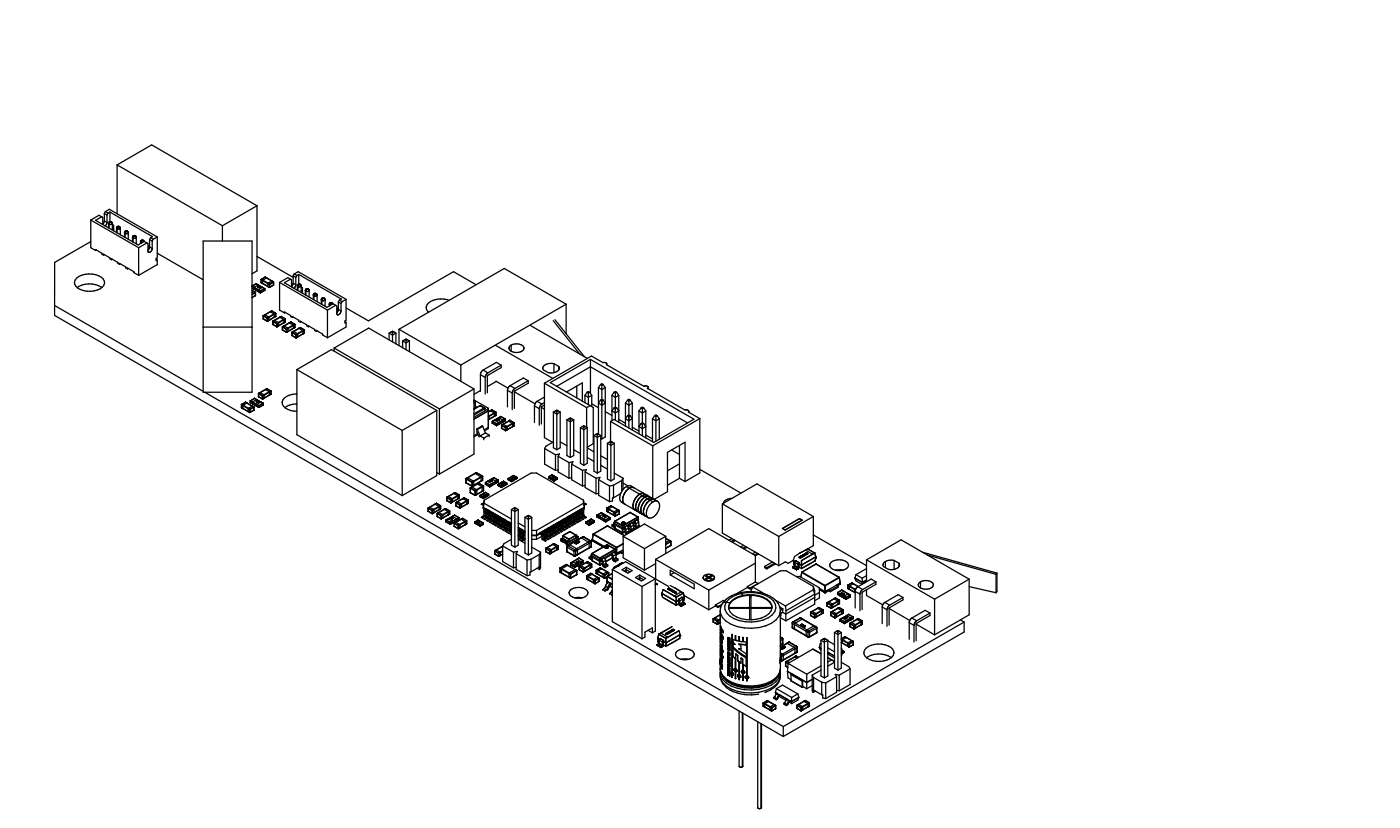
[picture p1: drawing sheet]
<svg xmlns="http://www.w3.org/2000/svg" width="220mm" height="130mm" viewBox="0 0 220 130" stroke-linecap="round" stroke-linejoin="round" font-family="sans-serif">
<g fill="none" stroke="#fff" stroke-width=".16">
<path d="M2.6 2.6h214.8v124.8h-214.8zM45.6 0v2.6M88.5 0v2.6M131.5 0v2.6M174.4 0v2.6M0 33.8h2.6M217.4 33.8h2.6M0 65h2.6M217.4 65h2.6M0 96.2h2.6M217.4 96.2h2.6M45.6 127.4v2.6"/>
<path d="M88.5 127.4v2.6M131.5 127.4v2.6M174.4 127.4v2.6"/>
</g>
<g fill="none" stroke="#000" stroke-width=".2">
<path d="M14.3 37.9l-5.7 3.3v6.8M14.3 34.5v4.4l.7 .4M14.3 34.5l1.3-.7 .5 .3v1.1M14.3 34.5l7.5 4.4M15 39.3v-.1l1 .6v.1l.3 .2M15.1 39.3h-.1M16 34l-1 .6 6.7 3.9 1-.6M16.4 34.7l.4 .2M16.4 33.5l.4 .3M16.4 34.7l-.3 .5M16.4 33.5v1.2M16.4 40l-.1 .1"/>
<path d="M16.6 33.2l-.2 .3M16.6 33.2l.4 .3M16.6 33.2l.6-.3 7.5 4.3M16.8 34.9l-.3 .6M16.8 33.8v1.1M17 33.5l-.2 .3M17.1 35.1h.1M17.1 35.1v.7M17.1 35.1v.1M17.1 35v.1M17.1 35h.1M17.1 35.2v.6"/>
<path d="M17.2 34.8l-.1 .2M17.2 34.8h.1M17.3 34.8h-.1M17.3 33.3v1.5M17.3 33.3l6.7 3.9-.3 .1M17.3 33.3l-.3 .2M17.3 34.8h.1M17.3 34.9l-.2 .3M17.3 34.8l.2 .1M17.4 34.9h-.1M17.5 34.9h-.1M17.5 34.9l.1 .1"/>
<path d="M17.6 35h.1M17.6 35l.1 .1M17.7 35.3l.2 .1v.8M17.7 35.8l.2 .1M17.7 35.1l-.2 .1h-.4M17.7 35.1v1M17.9 35.9h-.1M18.3 35.8l.1 .1M18.3 35.8v.7M18.3 35.8h.1M18.3 35.7v.1M18.3 35.7h.1"/>
<path d="M18.4 35.6l-.1 .1M18.4 35.6h.1M18.4 25.9l5.4-3.1 16.6 9.5M18.4 25.9v7.7M18.4 25.9l16.6 9.5M18.4 35.9v.7M18.5 35.5l-.1 .1M18.6 35.5h.1M18.6 35.5h-.1M18.6 35.6l-.2 .3M18.7 35.6h-.1M18.7 35.6h.1"/>
<path d="M18.7 35.5l.1 .1M18.8 35.6l.1 .2M18.9 35.8h.1M18.9 35.8l-.2 .2-.3-.1M18.9 35.8v1M19.6 36.5h.1M19.6 36.5v.7M19.6 36.5l.1 .1M19.6 36.4v.1M19.6 36.4h.1M19.7 36.6v.7M19.7 36.3l-.1 .1"/>
<path d="M19.7 36.3h.1M19.8 36.3h.2M19.8 36.3h-.1M19.8 36.4l-.1 .2M19.9 36.3l-.1 .1M20 36.3h-.1M20 36.3l.1 .1M20.1 36.4l.1 .1M20.2 36.5h.1M20.2 36.5l-.2 .2-.3-.1M20.2 36.5v1.1M20.8 37.3h.1"/>
<path d="M20.8 37.3v.6M20.8 37.3l.1 .1M20.8 37.2v.1M20.8 37.2h.1M20.8 37.1v.1M20.9 37.1h-.1M20.9 37.4v.6M21 37l-.1 .1M21 37h.1M21.1 37.1l-.2 .3M21.2 37l-.1 .1M21.2 37h.1"/>
<path d="M21.2 37h-.2M21.3 37l.1 .2M21.4 37.2h.1M21.4 37.2v.1M21.4 37.3l-.2 .1h-.3M21.4 37.3v1M21.8 38.9v4.3M22.1 38h.1M22.1 38v.2M22.1 38l.1 .1M22.1 37.8v.2M22.1 37.8h.1"/>
<path d="M22.2 38.1h.1M22.2 38.1v.1M22.2 37.8h-.1M22.2 37.7h.3M22.2 37.7v.1M22.3 37.8h.1M22.3 37.8l-.1 .3M22.4 37.8h-.1M22.5 37.7l-.1 .1M22.5 37.7l.2 .2M22.7 37.9h.1M22.7 37.9l.5 .3 .1 1.4"/>
<path d="M23.1 38.1l-1.3 .8M23.3 39.6h.1M23.5 38.6h-.1v.5M23.5 38.8l.4 .2M23.5 37.6l.4 .3M23.5 38.8l-.3 .5M23.5 37.6v1.2M23.7 37.3l-.2 .3M23.7 37.3l.4 .3M23.9 39a.56 .56 0 0 1-.6 .6M23.9 37.9v1.1M24.1 37.6l-.2 .3"/>
<path d="M24.7 37.2v3.3l-.2 .1v.3l.2-.1M24.7 37.2l-.6 .4M24.7 39.8l7.2 4.1M31.9 37.8h7.7v23.8h-7.7zM35 35.4v2.4M40.4 32.3v10.2l-.8 .5M40.4 32.3l-5.4 3.1M8.6 48v1.5l114.5 66.1M8.6 48l23.3 13.4M12 43.7a3.4 3.4 0 0 1 4.2 .1 .97 .97 0 0 1-.5 1.5 3.4 3.4 0 0 1-3.8-.4 .88 .88 0 0 1 .1-1.2zM16 45.2a3.4 3.4 0 0 0-3.9 0M16.3 40.1v-.2l1 .6v.1l.2 .2"/>
<path d="M17.5 40.8v-.2l1 .6v.2l.3 .1M17.6 40.7l-.1 .1M18.8 41.5v-.1l1 .5v.2l.2 .1M18.9 41.4l-.1 .1M20 42.2v-.1l1.8 1.1M20.2 42.1l-.2 .1M24.5 40.7l.2 .1M24.7 40.8v.7l-2.9 1.7M31.9 51.4h7.7M39.6 45.2l1.3 .8M39.6 45.6l.5 .3M39.6 44.9h.1"/>
<path d="M39.6 44.9l1.3 .8M39.9 45.8l-.3 .1M39.9 45.8h.1M39.9 45.1v.3M39.9 45.4h.1M39.9 45.1h.1M39.9 44.7l-.3 .2M40.1 45.9h.1M40.1 45.9l-.5 .3M40.1 46.4h.1M40.1 45.9v.1M40.1 46l-.5 .3"/>
<path d="M40.1 46.4l-.5 .3M40.2 46.4h-.1M40.2 45.9h-.1M40.2 45.9l-.1 .5M40.3 44.6h.1M40.3 44.6l1.3 .7M40.3 44.6l-.7 .3M40.4 40.3l5.7 3.2M40.5 45.1h.1M40.6 45.1h.1M40.6 44.7l-.7 .4M40.6 44.7h.1"/>
<path d="M40.6 45h.1M40.6 45.5v.3M40.6 45.8h.1M40.6 45.5h.1M40.6 45l-.1 .1M40.6 45.1h-.1M40.7 45l-.1 .1M40.7 45h-.1M40.7 45h.1M40.7 45.1h-.1M40.7 45.2h.1M40.7 45.1v.1"/>
<path d="M40.7 44.9h.1M40.7 45v.1M40.7 45.1h.1M40.8 45h-.1M40.8 44.9v.1M40.8 45h.1M40.8 45.1h.1M40.8 45.1h-.2M40.8 45v.1M40.8 45.1l-.1 .1M40.8 45.1v.1M40.9 45.1h-.1"/>
<path d="M40.9 45.1h.1M40.9 45l-.1 .1M40.9 45v.1M40.9 45.7v.3M40.9 45.7h.1M40.9 46h.1M41 43.9h.1M41 43.9l.1 .5M41 44.4h.1M41.1 44.4l1.2 .7M41.1 43.9l1.2 .8M41.1 44.4h.1"/>
<path d="M41.1 43.9h-.1M41.1 43.9h.1M41.1 43.9l1.2 .7M41.2 45.1l-.6 .4M41.3 45.1h-.1M41.3 44.1v.4M41.3 44v.1M41.3 44h.1M41.4 50v.1M41.4 50h.1M41.4 49.6v.5M41.4 49.6h.1"/>
<path d="M41.4 50.1l.6 .3M41.4 49.6l.6 .4M41.4 50.1h.1M41.4 49.6l.6 .3M41.6 45.3h.1M41.6 45.3l-.7 .4M41.6 45.6l-.3 .2M41.6 45.6h.1M41.6 45.3v.3M41.6 45.6l-.7 .4M41.6 49.4l-.1 .1M41.6 49.4l.6 .4"/>
<path d="M41.6 49.4h.1M41.6 43.5l-.5 .4M41.7 43.5h-.1M41.7 43.5h.1M41.7 43.5l1.3 .7M41.7 43.5l-.6 .4M41.9 43.6h.1M41.9 43.6l-.6 .4M42 50.4h.1M42 50h.1M42 50v.4M42 49.9v.1"/>
<path d="M42 49.9h.1M42 49.9l.1 .1M42.1 50.4h-.1M42.1 50h-.1M42.1 50v.4M42.1 45h.1M42.2 49.8h.1M42.3 50.3h.1M42.3 49.8l-.2 .2M42.3 49.8v.5M42.3 44.7h.1M42.3 45.1h.1"/>
<path d="M42.3 44.7v.4M42.3 44.6h.1M42.3 44.6v.1M42.4 45.1h-.1M42.4 44.6v.1M42.4 45.1h.1M42.4 44.7h.1M42.4 44.7v.4M42.5 48.9v.1M42.5 49l.6 .3M42.5 48.9h.1M42.7 48.8h.1"/>
<path d="M42.7 48.8l.6 .4M42.7 48.8l-1.3 .8M42.7 44.1l-.6 .4v.5M42.7 44.1h.1M42.9 50.9v.1M42.9 50.9h.1M42.9 50.5h.1M42.9 50.5v.4M42.9 50.4v.1M42.9 50.9l.6 .4M42.9 50.5l.6 .3M42.9 50.4h.1"/>
<path d="M42.9 51h.1M42.9 51l.6 .3M42.9 44.2l.1 .1M42.9 44.2l-.6 .4M42.9 50.4l.6 .4M43 44.2h.1M43 44.2h-.1M43 44.8l-.6 .3M43 44.2v.1M43 44.8h.1M43 44.3h.1M43 44.3l-.6 .4"/>
<path d="M43 44.7v.1M43 44.3v.5M43.1 49.3l-1.1 .6M43.1 49.3v.1M43.1 49.8h.1M43.1 49.4l-.8 .4M43.1 49.4v.4M43.1 50.3h.1M43.1 50.3l-.1 .1M43.1 50.3l.6 .4M43.2 49.8l-1.1 .6M43.3 49.2h.1"/>
<path d="M43.3 49.2l-.2 .1M43.3 49.7l-.6 .4M43.3 49.2v.5M43.3 49.7h.1M43.3 49.2l-.2 .2M43.5 51.3h.1M43.5 50.8h.1M43.5 50.8v.5M43.6 51.3h-.1M43.6 50.8h-.1M43.6 50.8v.5M43.7 50.7h.1"/>
<path d="M43.8 50.7v.4M43.8 51.2h-.1M43.8 51.1v.1M43.9 44.3l1.3-.7 .6 .3v1.1M43.9 44.3l7.6 4.4M43.9 44.3v4.4l.8 .4M44 49.8h.1M44 49.8l.6 .4v.5M44 49.8l-.9 .5M44.1 49.8l-1.2 .6M44.2 49.7h.1M44.2 49.7l.6 .3"/>
<path d="M44.2 49.7l-.2 .1M44.4 51.8h.1M44.4 51.3v.5M44.4 51.3h.1M44.4 51.8l.6 .3M44.4 51.4l.6 .3M44.4 51.3v.1M44.4 51.8l.6 .4M44.4 51.3l.6 .3M44.6 50.7h.1M44.6 51.2l-.2 .1M44.6 51.2h.1"/>
<path d="M44.6 51.2l.6 .3M44.7 49.1v-.1l1 .6v.1l.2 .1M44.7 50.6l-.1 .1M44.8 50v.1M44.8 50l-1.3 .8M44.8 50.1h.1M44.8 50h.1M44.8 50.6h.1M44.8 50.5l-1.3 .8M44.8 50.5v.1M44.8 49l-.1 .1M44.8 50.1l-1.2 .7"/>
<path d="M44.8 50.5h.1M44.8 50.1v.4M45 52.1h.1M45 51.7h.1M45 52.1v.1M45 51.7v.4M45 52.2h.1M45 51.6v.1M45 51.6h.1M45 51.6l.1 .1M45.1 52.2h.1M45.1 51.7h.1"/>
<path d="M45.1 52.1h-.1M45.1 51.7h-.1M45.1 51.7v.4M45.1 52.1v.1M45.2 51.5l-.2 .1M45.2 51.5h.1M45.3 51.5v.1M45.3 52h.1M45.3 51.6h.1M45.3 52l-.2 .1M45.3 51.6l-.2 .1M45.3 51.6v.4"/>
<path d="M45.5 50.7h.1M45.5 50.7l.6 .3M45.5 50.7l-.9 .5M45.6 43.8l-.9 .6 6.7 3.9 .9-.6M45.7 50.6l-.7 .3M45.7 50.6h.1M45.7 50.6l.6 .3M45.7 50.6l-.2 .1M45.9 52.6v.1M45.9 52.2h.1M45.9 52.2v.5M45.9 52.7h.1"/>
<path d="M45.9 52.7l.6 .3M45.9 52.2l.6 .4M45.9 52.2l.6 .3M45.9 49.8v-.1l1 .6v.1l.3 .2M46.1 51l-.9 .5M46.1 51h.1M46.1 43.3l.4 .2M46.1 44.5l-.3 .5M46.1 43.3v1.2M46.1 49.8h-.2M46.1 44.5l.4 .2M46.1 51v.5"/>
<path d="M46.1 51.6l-.8 .4M46.1 51.5v.1M46.1 52l-.2 .2M46.1 52l.6 .4M46.1 52h.1M46.2 45.3h.1M46.2 43l.7-.3 7.5 4.3M46.2 43l-.1 .3M46.2 43l.5 .3M46.3 50.9l-.2 .1M46.3 50.9h.1M46.3 50.9v.1"/>
<path d="M46.3 51.4l-1.2 .8M46.3 51.4l-.2 .1M46.3 51.4h.1M46.3 51l-1 .6M46.3 51h.1M46.3 51v.4M46.5 52.6v.4M46.5 53h.1M46.5 52.6h.1M46.5 44.7l-.3 .6M46.5 43.5v1.2M46.5 52.5v.1"/>
<path d="M46.5 52.5h.1M46.6 53h.1M46.6 53h-.1M46.6 52.6h-.1M46.6 52.6v.4M46.7 58l5.4-3.1 16.5 9.5M46.7 43.3l-.2 .2M46.7 58l16.5 9.6M46.7 58v10.3l16.5 9.5M46.7 44.9l.1 .1M46.7 44.9v.7M46.7 52.4l-.2 .1"/>
<path d="M46.7 52.4l.1 .1M46.7 44.8v.1M46.7 44.8h.1M46.8 52.9l-.2 .1M46.8 52.5l-.2 .1M46.8 52.5v.4M46.8 52.9h.1M46.8 44.7v.1M46.8 44.7h.1M46.8 45v.6M46.9 44.6l-.1 .1M46.9 44.6h.1"/>
<path d="M46.9 43.1v1.5M46.9 43.1l-.2 .2M46.9 43.1l6.7 3.9-.3 .1M47 51.6l-.9 .4M47 51.6l.6 .3M47 51.6h.1M47 44.6h-.1M47 44.7l-.2 .3M47 44.6h.1M47.1 44.7h-.1M47.1 44.6h.1M47.1 44.6v.1"/>
<path d="M47.2 51.4l-.2 .2M47.2 51.4h.1M47.2 44.6l.1 .3M47.2 51.4l-1.3 .8M47.2 51.4l.6 .4M47.2 50.6v-.2l1 .6v.1l.2 .2M47.3 50.5l-.1 .1M47.3 45l.2 .2v.8M47.3 45.6l.2 .1M47.3 44.9l-.2 .1h-.3M47.3 44.9v1M47.6 51.9l-.9 .5"/>
<path d="M47.6 51.9h.1M47.6 51.9v.1M47.6 52.4h.1M47.6 52l-.8 .5M47.6 52.4l-.8 .5M47.6 52v.4M47.8 51.8l-.2 .1M47.8 51.8h.1M47.8 52.3l-.6 .4M47.8 51.8v.5M47.8 52.3l-.2 .1M47.8 52.3h.1"/>
<path d="M47.8 51.8l-.2 .2M48 45.6h.1M48 45.6v.7M48 45.6l.1 .1M48 45.5v.1M48 45.5h.1M48 45.4v.1M48.1 45.7v.6M48.2 45.4h.1M48.2 45.3l-.2 .1M48.2 45.4l-.1 .3M48.3 45.3l.1 .1"/>
<path d="M48.3 45.3h-.1M48.3 45.4h-.1M48.4 45.4h-.1M48.4 45.4l.2 .1M48.4 51.3v-.2l1.1 .6v.2l.2 .1M48.6 45.5h.1M48.6 45.5v.1M48.6 51.2l-.2 .1M48.6 45.6l-.2 .2-.3-.1M48.6 45.6v1M49.2 46.3h.1M49.2 46.3v.7"/>
<path d="M49.2 46.3l.1 .1M49.3 46.2l-.1 .1M49.3 46.2h.1M49.3 46.1v.1M49.3 46.4v.7M49.3 46.1h.1M49.4 46.1h-.1M49.4 46.1h.1M49.5 46.1h-.1M49.5 46.2l-.2 .2M49.5 46.1h.1M49.6 46.1h.1"/>
<path d="M49.6 46.1l-.1 .1M49.7 46.1l.1 .2M49.7 52v-.1l1.8 1.1M49.8 46.3h.1M49.8 51.9l-.1 .1M49.8 46.3l-.1 .2-.4-.1M49.8 46.3v1.1M50.5 47v.1M50.5 47v.7M50.5 47.1l.1 .1M50.5 47h.1M50.5 46.9h.1"/>
<path d="M50.6 46.9h-.1M50.6 47.2v.6M50.6 46.8v.1M50.6 46.8h.1M50.7 46.8h-.1M50.7 46.9l-.1 .3M50.8 46.8h.1M50.8 46.8h-.1M50.8 46.8l-.1 .1M50.9 46.8h-.1M50.9 46.8l.2 .2M51.1 47.1l-.3 .1h-.2"/>
<path d="M51.1 47v.1M51.1 47v1.1M51.5 48.7v4.3M51.7 47.8h.1M51.7 47.8v.2M51.7 47.8l.1 .1M51.8 47.7l-.1 .1M51.8 47.7h.1M51.8 47.9h.1M51.8 47.9v.1M51.8 47.6v.1M51.9 47.6h-.1"/>
<path d="M51.9 47.5v.1M51.9 47.5h.1M52 47.5h-.1M52 47.5h.2M52 47.5h.1M52 47.6l-.2 .3M52.1 47.6h-.1M52.2 47.5l-.1 .1M52.2 47.5l.1 .2M52.3 47.7h.1M52.3 47.7l.6 .3v1.2a.26 .26 0 0 0 .3 .3 .26 .26 0 0 0 .2-.3l.2-.4M52.5 54.6l5.4-3.1 16.6 9.6"/>
<path d="M52.5 54.6v.5M52.5 54.6l16.6 9.6M52.8 47.9l-1.3 .8M53 49l-.1 .1M53.2 48.4l-.2-.1v.6M53.2 47.4l.4 .3M53.2 48.6l-.2 .4M53.2 47.4v1.2M53.2 48.6l.4 .2M53.3 47.1l-.1 .3M53.3 47.1l.5 .3M53.6 47.7v1.1"/>
<path d="M53.8 47.4l-.2 .3M54.2 50.5l.2 .1M54.4 47v3.3l-.2 .1v.3l.2-.1M54.4 50.6v.7l-2.9 1.7M54.4 47l-.6 .4M61.1 52.3l.6 .3 .5-.3M61.1 52.3v1.1M61.5 52.1l.2 .1M61.5 52.1l.2-.1 .5 .3M61.5 52.1l-.4 .2M61.7 52.2v1.5M61.9 52.1l-.2 .1"/>
<path d="M62.2 52.3v1.7M62.7 51.7v2.6M62.7 51.7l9.7 5.6M63.3 53.5l.5 .3 .5-.3M63.3 53.5v1.1M63.6 53.3l.2 .2M63.6 53.3l.2-.1 .5 .3M63.6 53.3l-.3 .2M63.8 53.5v1.4M64 53.3l-.2 .2M64.3 53.5v1.7M70.6 47.2a3.2 3.2 0 0 0-3.5 .7 .86 .86 0 0 0 .3 1.1"/>
<path d="M72.4 57.3v2.6M74.8 44.7l-3.5-2-13.4 7.7-3.5-2M75.5 58.8v2.6M75.5 58.8l.7 .5M75.9 58.1l-.2 .3-.2 .4M75.9 58.1l.8 .4M76.2 59.3v2.6M76.7 58.5l-.4 .4-.1 .4M77.9 59.8l1.9 1.1M77.9 54.2l9 5.2M78 59.9l-1.4 .8M78.8 57.3l-2.1 1.2"/>
<path d="M78.8 57.3v.4l-2.2 1.3v2.7M78.8 57.3l-.8-.4-2.1 1.2M80.2 54.3a1.56 1.56 0 0 1 2.1 .2 .85 .85 0 0 1-1.1 .8 .99 .99 0 0 1-1.2-.7zM80.3 54.2v.9M83 59.8l-2.1 1.2M83 59.8v.4l-2.1 1.2-.1 .1M83 59.8l-.8-.5-2 1.3M83.3 51.1l9 5.2M86.9 50.3l4.2 5.3M87 57.1v1.4M87 57.1a1.39 1.39 0 0 0-1.7 .7v.1a1.71 1.71 0 0 0 2.2 .4l.3-.3v-.5M87 57.1l.8 .4"/>
<path d="M87.2 50.2l4.6 5.8M87.8 57.5v.6M89 47.8l-9.8-5.7-16.5 9.6M89 47.8l-16.6 9.5M89 47.8v4.6M92.8 56.4l-6.3 3.7 6.7 3.9v5.7l-.9 .5M92.8 56.4v5.4M92.8 56.4l16.2 9.4-6.3 3.7-6.2-3.6-.6 .3M95.3 57.1v.2l5.9 3.4 .4-.1 .2 .2M95.3 57.1l-.2-.2h-.4l-1.7-1-7.4 4.3M95.3 57.1v.2M32.2 61.6l90.9 52.5"/>
<path d="M37.9 63.6h.1M37.9 63.6l.1 .4M37.9 64l1.3 .8M37.9 63.5v.1M37.9 64h.1M38 63.6l1.2 .7M38 64l1.2 .7M38 63.5h.1M38 63.5l1.3 .7M38.2 63.7v.5M38.2 64.2h.1M38.2 63.7h.1"/>
<path d="M38.6 63.2l-.3 .1M38.6 63.2h.1M38.6 63.2l1.2 .7M38.6 63.2l-.6 .3M38.6 63.2l1.3 .7M38.8 63.3l-.6 .4M38.8 63.3h.1M39 64.6h.1M39.2 64.7h.1M39.2 64.3h.1M39.2 64.3v.4M39.2 64.7v.1"/>
<path d="M39.2 64.8h.1M39.2 64.2v.1M39.3 64.2v.1M39.3 64.2h-.1M39.3 64.8h.1M39.3 64.7v.1M39.3 64.3h.1M39.3 64.3v.4M39.3 63.2h.1M39.3 62.9l.1 .3M39.4 63.2l1.3 .8M39.4 62.9l1.3 .8"/>
<path d="M39.4 62.9h.1M39.6 63.8l-.6 .3v.5M39.7 63.8h-.1M39.7 63.8h.1M39.7 63.4h.1M39.7 63.1v.3M39.7 63.1h.1M39.8 63.9h.1M39.8 63.9l-.5 .3M39.9 63.9h.1M39.9 63.9h-.1M39.9 64.4l-.6 .4"/>
<path d="M39.9 64.4h.1M39.9 63.9v.1M39.9 64.4l-.6 .3M39.9 64l-.6 .3M39.9 64v.4M39.9 63.9v.5M40 62.6l-.3 .1M40 62.5v.1M40 62.6l1.3 .7M40 62.6l-.6 .3M40.3 63.1h.1M40.3 63v.1"/>
<path d="M40.3 62.7l-.6 .4M40.3 62.7h.1M40.3 63h.1M40.3 63.5v.3M40.3 63.8h.1M40.3 63.5h.1M40.4 63.5h-.1M40.4 63.1h.1M40.4 63l-.1 .1M40.4 63h-.1M40.4 63h.1M40.4 63v.1"/>
<path d="M40.4 63.1v.1M40.5 63.2h.1M40.5 63h.1M40.5 63l-.1 .1M40.5 63h-.1M40.5 63.1v.1M40.5 63.1h-.1M40.5 63.1h.1M40.5 63h-.2M40.6 63h-.1M40.6 63.1h-.1M40.6 63h.1"/>
<path d="M40.6 63.1h.1M40.6 63l-.1 .1M40.6 61.8v.5M40.6 61.8h.1M40.6 62.3h.1M40.6 62.3l.6 .3M40.6 61.8l.6 .4M40.7 61.8h-.1M40.7 63.7v.3M40.7 64h.1M40.7 63.7h.1M40.7 63.1h-.1"/>
<path d="M40.7 61.8l.6 .3M40.8 61.7l-.2 .1M40.9 61.6h.1M40.9 61.6l.6 .4M40.9 61.6l-.2 .2M41 63.1l-.6 .4M41 63.1h.1M41.2 62.6h.1M41.2 62.2h.1M41.2 62.2v.4M41.2 62.1v.1M41.3 62.1h-.1"/>
<path d="M41.3 62.1v.1M41.3 62.6h.1M41.3 62.2h.1M41.3 62.2v.4M41.3 63.3h.1M41.3 63.3l-.6 .4M41.3 63.6h.1M41.3 63.6l-.6 .4M41.3 63.3v.3M41.5 62l-.2 .1M41.5 62h.1M41.5 62v.1"/>
<path d="M41.5 62.5l-.2 .1M41.5 62.5h.1M41.5 62.1l-.2 .1M41.5 62.1v.4M41.7 61.2h.1M41.7 61.2l.6 .3M41.7 61.2l-.8 .4M41.9 61l-.1 .1M41.9 61h.1M41.9 61l-1 .6M41.9 61l.6 .4M42 61h-.1"/>
<path d="M42 61h.1M42.3 62h.1M42.3 61.5v.1M42.3 61.6v.4M42.4 62h-.1M42.5 61.4l-1 .6M42.5 61.4h.1M42.6 61.9h-.1M42.6 61.4v.1M42.6 61.4h.1M42.6 61.5l-1.1 .6M42.6 61.9l-1.1 .6"/>
<path d="M42.6 61.5v.4M42.6 61.9h.1M42.6 61.4v.5M46.7 61.9a2.06 2.06 0 0 0-2.4 1.3 1.84 1.84 0 0 0 2 1.4h.4M46.7 63.4h-.1a2.9 2.9 0 0 0-1.8 .6M63.2 67.6v10.2M67.3 79.8v.5M67.3 79.8h.1M67.3 79.8l.6 .4M67.3 79.8l.6 .3M67.5 79.6h.1M67.5 79.6l.7 .4v.5"/>
<path d="M68.4 79.2l.6 .3M68.4 79.2h.1M68.5 79.1l-1.2 .7M68.6 79h.1M68.6 79l.6 .4M68.6 79l-1.3 .8M68.6 74.2l.5 .2M68.6 64.4v10.3l-5.4 3.1M68.6 64.4l-5.4 3.2M69 79.5h.1M69 79.5v.5M69.1 64.2v10.2"/>
<path d="M69.1 80h-.1M69.2 79.4l-1.3 .7M69.2 79.4h.1M69.2 79.9h.1M69.2 79.9l-1 .6M69.2 79.5l-1.2 .7M69.2 79.4v.5M69.8 80h.1M69.8 80l-.8 .5M69.8 80l.6 .4M70 79.9h.1M70 79.9h-.1"/>
<path d="M70 79.9l.6 .3M70 79.9l-1.1 .6M70.2 78.6h.1M70.2 78.1v.5M70.2 78.1h.1M70.2 78.6l.6 .3M70.2 78.1l.6 .4M70.3 78.1l.5 .3M70.3 78.1h-.1M70.4 78h-.1M70.5 77.9l.6 .4M70.5 77.9l-.1 .1"/>
<path d="M70.8 78.5v.4M70.8 78.9h.1M70.8 78.5h.1M70.8 78.9v.1M70.8 78.4v.1M70.8 78.4h.1M70.8 78.4l.1 .1M70.9 79h-.1M70.9 78.9v.1M70.9 78.9h.1M70.9 78.5v.4M70.9 78.5h.1"/>
<path d="M71 78.9h-.1M71.1 78.3h.1M71.1 78.3v.1M71.1 78.8h.1M71.1 78.4v.4M71.1 78.4l-.2 .1M71.3 77.5h.1M71.3 77.5l.6 .3M71.4 77.4l-.1 .1M71.5 77.3v.1M71.5 77.4l-1.3 .7M71.5 77.4l.6 .3"/>
<path d="M71.5 77.3h.1M71.5 77.3l.6 .4M71.6 79.4h.1M71.6 78.9v.1M71.6 78.9v.5M71.6 78.9h.1M71.6 79l.6 .3M71.6 79.4l.6 .3M71.6 79v.4M71.7 79.4l.5 .4M71.7 78.9h-.1M71.7 78.9h.1"/>
<path d="M71.7 78.9l.6 .3M71.9 78.8l-.2 .1M71.9 78.8h.1M71.9 77.8l-1.1 .6M71.9 78.8l.6 .3M71.9 77.8v.1M71.9 78.3l-.4 .3M71.9 78.3h.1M71.9 77.9h.1M71.9 77.9l-.8 .5M71.9 77.9v.4M72.1 77.7h.1"/>
<path d="M72.1 77.7l-.2 .1M72.1 78.2l-1.2 .7M72.1 78.2h.1M72.1 77.7v.1M72.1 77.8v.4M72.1 78.2l-.2 .1M72.1 77.8l-.2 .1M72.2 78.2h-.1M72.2 77.7l-.1 .1M72.2 78.2h.1M72.2 77.7h.1M72.2 77.7v.5"/>
<path d="M72.2 79.7v.1M72.2 79.3h.1M72.2 79.3v.4M72.2 79.8h.1M72.3 79.7h.1M72.3 79.2l-.1 .1M72.3 79.2v.1M72.3 79.8h.1M72.3 79.3h.1M72.3 79.7v.1M72.3 79.3v.4M72.4 79.7l-.1 .1"/>
<path d="M72.5 79.1h.1M72.5 79.1v.1M72.5 79.2l-.2 .1M72.5 79.6h.1M72.5 79.2v.4M72.7 78.3h.1M72.7 78.3l.7 .4M72.8 78.2l-.1 .1M72.9 78.2h.1M72.9 78.2l.6 .3M72.9 78.2l-1 .6M73 78.2h.1"/>
<path d="M73 78.2l.6 .3M73.2 75.2v.6M73.2 75.2h.1M73.2 75.8h.1M73.2 75.8l1 .5M73.2 75.2l.9 .5M73.2 75.1v.1M73.2 75.1h.1M73.3 75.1h-.1M73.3 75.1h.1M73.3 75.1l.9 .6M73.3 75.1l-.1 .1"/>
<path d="M73.3 79.2l-1 .5M73.4 79.2h-.1M73.4 78.7h.1M73.4 79.1l-.9 .5M73.4 78.7l-.9 .5M73.4 79.1v.1M73.4 78.7v.4M73.5 75h.1M73.5 75l.9 .5M73.5 78.5l-1.2 .7M73.5 78.5h.1M73.5 78.5l.1 .1"/>
<path d="M73.6 79l-.2 .1M73.6 78.5h.1M73.6 79h.1M73.6 78.5v.1M73.6 79l-.3 .2M73.6 78.6l-.2 .1M73.6 78.6h.1M73.6 78.6v.4M73.9 77.3h.1M73.9 76.6h.1M73.9 76.6v.7M73.9 77.3v.1"/>
<path d="M73.9 76.6v.1M73.9 76.7l.7 .4M73.9 77.3l.7 .5M73.9 76.7v.6M74 76.6l.7 .4M74 76.6h-.1M74 74.7l-.7 .4M74 76.5l-.1 .1M74.1 75.7l.1 .6M74.1 75.7h.1M74.1 76.5l.8 .4M74.1 76.5h.1"/>
<path d="M74.2 76.3h.1M74.2 75.7h-.1M74.2 75.7h.1M74.2 75.7v.6M74.4 75.5v.1M74.4 75.6h.1M74.4 76.2l-.2 .1M74.4 76.2h.1M74.4 75.6l-.2 .1M74.4 75.6v.6M74.5 61.1v10.2l-5.4 3.1M74.5 61.1l-5.4 3.1"/>
<path d="M74.5 62.8l2.2 1.4M74.5 62.9h.1M74.5 64.2h.1M74.6 62.9l-.1 .1M74.6 62.9l.1 .2M74.6 62.9h.1M74.6 62.9v.1M74.6 74.3h.1M74.6 77.1v.6M74.6 77.7l.1 .1M74.6 77.7v.1M74.6 77.1h.1"/>
<path d="M74.6 77.8h.1M74.6 77v.1M74.6 63h.1M74.7 74.3l.9 .6M74.7 77h-.1M74.7 63.1h.1M74.7 63.1l-.2 .1M74.7 63.1v.9M74.7 77.8h.1M74.7 77h.1M74.7 77v.1M74.7 63v.1"/>
<path d="M74.7 63.8l.1 .1M74.7 77.7v.1M74.7 77.1h.1M74.7 77.1v.6M74.7 74.3h-.1M74.8 63.9h.1M74.8 64l-.3 .1M74.8 63.9v.1M74.8 77.7l-.1 .1M74.8 74.2h.1M74.9 74.2l.9 .5M74.9 74.2l-1.7 .9"/>
<path d="M74.9 74.2h.1M74.9 76.9v.1M74.9 76.9l-.2 .1M74.9 77.6v.1M74.9 77.6l-.2 .1M74.9 77l-.2 .1M74.9 77.6h.1M74.9 77v.6M74.9 67.3v.5l.4 .8M74.9 67.3l.1 .1M75 76l-.4 .2M75 76h.1"/>
<path d="M75 76l.7 .4M75 67.4l.4 1.1M75 68.1l-.5 .3M75.1 68.2l-.6 .4M75.2 75.9h-.1M75.2 75.9h.1M75.2 75.9l.8 .4M75.2 75.9l-1.2 .7M75.4 63.7h.1M75.4 63.7l-.9 .5M75.4 68.5l.6 .3M75.5 77.8v.2"/>
<path d="M75.5 77.8h.1M75.5 78l.4 .2M75.5 78h.1M75.5 77.8l.4 .3M75.5 63.7h.1M75.5 63.7l.6 .3M75.5 63.7l-1 .6M75.5 61.3l-1 .6M75.6 74.9l-1.4 .8M75.6 74.9h.1M75.6 75.5l-1.4 .8M75.6 74.9l-1.2 .7"/>
<path d="M75.6 75.5l-1.2 .7M75.6 74.9v.6M75.6 75.5h.1M75.6 79.1v.1M75.6 79.1l.3 .2M75.7 77.6h.1M75.7 77.6l.5 .3M75.7 77.6l-.2 .2M75.7 76.4l-.8 .5M75.7 76.4l.1 .7M75.8 77.2h-.1M75.8 77.1l-.9 .5"/>
<path d="M75.8 74.7v.1M75.8 74.7l-.2 .2M75.8 74.8h.1M75.8 74.7h.1M75.8 75.4l-.1 .1M75.8 75.4h.1M75.8 75.4l-.2 .1M75.8 74.8l-.2 .1M75.8 74.8v.6M75.9 66.9l.4 1.1M75.9 66.9h-.1l-.9 .4M75.9 66.9l-.9 .5"/>
<path d="M75.9 76.3h.1M75.9 76.3l-.2 .1M75.9 78.1v.1M75.9 78.2h.1M75.9 78.1h.1M75.9 79.3h.1M75.9 79.2v.6M75.9 79.8h.1M76 79.8l.4 .2M76 79.8l.1 .6M76 79.2h-.1M76 76.3h.1"/>
<path d="M76 79.7h-.1M76 79.7l4.4 2.5M76 78.1h.1M76 78.1v.1M76 78.2h.1M76 79.1l-.2-.1-.2 .1M76 77l-1.1 .7M76 77l-.2 .1M76 76.3l-1.1 .7M76 77h.1M76 76.3v.7M76 77.8h.1"/>
<path d="M76 68.8v.3M76 77.5l-.1 .1M76 77.5h.1M76 77.5l-.5 .3M76 77.5l.5 .2M76.1 77.7l-.1 .1M76.1 77.7l.1 .1M76.1 77.8h.1M76.1 77.8h-.1M76.1 64l.1 .2M76.1 64l-1.6 1M76.1 77.7v.1"/>
<path d="M76.1 78.5v.5M76.1 78.5l-.1 .7M76.1 77.8v.1M76.1 79l-.1 .7M76.1 79l4.3 2.5M76.1 77.7h.1M76.1 77.8l.1 .1M76.1 64h.1M76.1 64l.1 .1M76.1 77.9h.1M76.2 77.7h-.1M76.2 64.1h.1"/>
<path d="M76.2 64.2l-1.7 1M76.2 77.7l.2 .1M76.2 77.8h.1M76.2 77.7h.1M76.2 77.7l.1 .1M76.2 77.9l-.3 .2M76.2 77.9h.1M76.2 64.2h.1M76.2 64.1v.3M76.2 64.1v.1M76.2 78.1l-.2 .2M76.2 77.9v.2"/>
<path d="M76.2 78.1h.1M76.2 77.8v.1M76.2 77.7v.1M76.3 77.3l-.1 .1M76.3 77.7h-.1M76.3 77.7h.1M76.3 77.8h.1M76.3 68l-.9 .5M76.3 68l.6 .3M76.3 77.3l.5 .3M76.3 77.3l-.3 .2M76.3 77.3h.1"/>
<path d="M76.3 75.8v.2M76.3 76h.1M76.3 75.8h.1M76.3 77.7l.1 .1M76.3 75.8l.6 .4M76.3 76l.6 .4M76.4 77.8h.1M76.5 80l-.2 .1M76.5 77.7l-.3 .2M76.5 77.7v.1M76.5 77.9h.1M76.5 77.8l-.5 .3"/>
<path d="M76.5 77.8v.1M76.6 75.6l.7 .3M76.6 75.6h.1M76.6 77.9l-.6 .3M76.7 64.2l-2.2 1.3M76.7 64.2v3.1l-.6 .3M76.7 64.5l-2.2 1.3M76.7 67.1l-.6 .4M76.7 64.2h.1M76.7 65.3h.1M76.8 77.6l-.3 .2M76.8 77.6h.1"/>
<path d="M76.8 77.8l-.4 .2M76.8 77.8h.1M76.8 77.6v.2M76.8 65.3l.1 .5M76.8 65.3l-.1 .1M76.9 65.8h.1M76.9 65.8l-.2 .1M76.9 68.3v.3M76.9 68.3l-.9 .5M76.9 76.4h.1M76.9 76.2v.2M76.9 76.1v.1"/>
<path d="M76.9 76.1h.1M77 75.4l-.4 .2M77 76.2v.2M77 75.5h.1M77.1 75.4v.1M77.1 75.5h.1M77.1 75.6h.1M77.1 64.5l.6 .3M77.1 75.4l.2 .1M77.1 75.5l.1 .1M77.1 75.4h.1M77.1 75.4l.1 .1"/>
<path d="M77.2 75.4h.1M77.2 75.5v.1M77.2 75.6h.1M77.2 75.5h.1M77.3 75.5h.1M77.3 64.4l-.6 .3 .4-.2M77.3 64.4h.1M77.3 75.4h.1M77.3 75.9l-.4 .2M77.3 75.9h.1M77.3 75.4v.1M77.3 75.4l.1 .1"/>
<path d="M77.3 76.2h.1M77.3 76h.1M77.3 64.4l.6 .3M77.3 76l-.3 .2M77.3 76v.2M77.3 64.4l-.2 .1M77.3 75.2h.1M77.3 75.5l-.1 .1M77.3 75.2l-1 .6M77.3 75.2l.6 .4M77.4 66.2v.2M77.4 66.2h.1"/>
<path d="M77.4 75.5h.1M77.4 66.2l.6 .3M77.4 66.4l.6 .4M77.4 66.4h.1M77.6 75l-.2 .1M77.6 75l.7 .4M77.6 75l-.3 .2M77.6 75h.1M77.7 64.8l-.9 .5M77.7 64.8v.1M77.7 65.4h.1M77.7 64.9l-1 .6"/>
<path d="M77.7 65.3l-.8 .5M77.7 64.9v.4M77.7 65.3v.1M77.7 66h.1M77.7 66l.7 .3M77.7 66l-.3 .2M77.8 65.3l-.1 .1M77.9 64.7h.1M77.9 64.7l-.2 .1M77.9 64.7v.1M77.9 65.2h.1M77.9 64.8h.1"/>
<path d="M77.9 64.8v.4M77.9 65.2l-1.2 .7M77.9 64.8l-.2 .1M77.9 75.6h.1M77.9 75.8l-.9 .6M78 75.8h-.1M78 75.6h.1M78 75.8l-.7 .4M78 75.6l-.7 .4M78 75.8h.1M78 75.6v.2M78 66.8h.1"/>
<path d="M78 66.5v.3M78 66.5h.1M78 65.8l-.6 .4M78 66.5v.1M78.1 65.9h.1M78.1 65.9l.1 .1M78.2 65.9h.1M78.2 65.8v.1M78.2 65.8l.2 .1M78.2 65.8h.1M78.2 66h.1M78.2 65.9v.1"/>
<path d="M78.2 65.9h.2M78.2 65.8l.1 .1M78.2 66.7l-.2 .1M78.2 65.9l.1 .1M78.3 65.8h.1M78.3 65.9v.1M78.3 75.4l-1 .5M78.3 75.4h.1M78.3 75.7l-.4 .1M78.3 66h.1M78.3 75.4l-.3 .2M78.3 75.4v.3"/>
<path d="M78.3 75.7h.1M78.3 75.7l-.3 .1M78.3 75.4v.2M78.3 75.6v.1M78.3 65.9h.1M78.3 76.1v.1M78.3 76.2h.1M78.3 76.2l.5 .3M78.3 76l.5 .3M78.3 76v.1M78.4 65.8h.1M78.4 65.8h-.1"/>
<path d="M78.4 66.3l-.4 .2M78.4 66.3h.1M78.4 65.9h.1M78.4 66.4v.2M78.4 66.6h.1M78.4 65.6h.1M78.4 65.9h-.1M78.4 65.6l.6 .4M78.4 65.8v.1M78.5 65.9h.1M78.5 75.9h.1M78.6 75.9l-.3 .1"/>
<path d="M78.6 75.9l.4 .3M78.7 75.9h.1M78.7 75.8l.2 .2M78.7 65.4h.1M78.7 66.4l-.3 .2M78.7 65.4l.7 .4M78.7 65.4l-1 .6M78.7 75.8l-.2 .1M78.7 75.9l.2 .1M78.7 75.8h.1M78.7 75.8l.1 .1M78.7 75.8h.2"/>
<path d="M78.8 75.8v.1M78.8 76h.1M78.8 75.9h.1M78.8 75.8h.1M78.8 75.8l.1 .1M78.8 76.3v.2M78.8 76.5h.1M78.8 76.3h.1M78.8 66.8v.4M78.8 67.2v.1M78.8 67.2h.1M78.8 66.8h.1"/>
<path d="M78.8 67.2l.6 .4M78.8 66.8l.6 .3M78.8 66.7v.1M78.8 67.3h.1M78.9 66.8h-.1M78.9 66.7h-.1M78.9 75.8h.1M78.9 75.9h-.1M78.9 75.9l-.1 .1M78.9 66.7v.1M78.9 66.7l.6 .4M78.9 75.7h.1"/>
<path d="M78.9 75.9h.1M78.9 75.7l.5 .3M78.9 75.7l-.3 .2M78.9 75.8l.1 .1M78.9 76h.1M78.9 76.4l-.1 .1M79 75.9h.1M79 75.8v.1M79 75.8h.1M79 75.9h-.1M79 66l-.6 .3M79 76.2h.1"/>
<path d="M79 66.2h.1M79 66h.1M79 66.2l-1 .6M79 66v.2M79 76.4l-.2 .1M79 76.4h.1M79 76.2v.2M79.1 75.8v.1M79.1 66.6l-.3 .1M79.1 66.6h.1M79.1 75.9h-.1M79.1 75.9h.1"/>
<path d="M79.1 66.6l-.2 .1M79.1 66.6l.6 .4v.5M79.1 75.6h-.1M79.1 75.6l-.4 .3M79.1 75.6l.5 .3M79.1 75.6h.1M79.3 65.8l-1.3 .7M79.4 65.8h.1M79.4 66.1h.1M79.4 65.8l-.4 .2M79.4 66.1l-.4 .1M79.4 66v.1"/>
<path d="M79.4 65.8v.3M79.4 76.2h.1M79.4 76h.1M79.4 76v.2M79.4 67.6h.1M79.4 67.1h.1M79.4 67.1v.5M79.5 67.1h-.1M79.5 67.1h.1M79.5 67.6h.1M79.5 67.1v.5M79.6 67.5l-.1 .1"/>
<path d="M79.6 75.9l-.8 .4M79.6 75.9h.1M79.6 76l-.6 .4M79.6 75.9v.1M79.6 76h.1M79.6 76l-.4 .3M79.7 67.5h.1M79.7 61.3v2.6M79.7 61.3l.8 .4M79.8 60.9l-.1 .4M79.9 75.3h.1M79.9 75.1h.1"/>
<path d="M79.9 75.1v.2M79.9 75.1v.1M79.9 75.2l.5 .2M79.9 75.3l.5 .3M79.9 75.2v.1M79.9 66.1h.1M79.9 75.1l.5 .3M79.9 66.1l.6 .4M80 66.1h-.1M80.1 66h.1M80.1 66l.6 .3M80.1 66l-1 .6"/>
<path d="M80.1 75h.1M80.1 75l.5 .3M80.2 60.6l-.4 .3M80.2 60.6l.7 .4M80.3 74.9l-.4 .2M80.4 75.4v.2M80.4 75.6h.1M80.4 75.4h.1M80.4 75.1h.1M80.5 74.8h.1M80.5 74.8l.4 .3M80.5 75.1h-.1"/>
<path d="M80.5 75.1h.1M80.5 61.7v2.6M80.5 66.5v.5M80.5 66.5l-1 .6M80.5 67h.1M80.5 75.1l.1 .1M80.6 75.1h.1M80.6 75.1l.1 .1M80.6 75.2h.1M80.6 74.7l-.6 .4M80.6 75l.2 .1M80.6 75h.1"/>
<path d="M80.6 75l.2 .1-.1-.1M80.6 75.3l-.2 .1M80.6 75.3h.1M80.6 75.5h-.1M80.6 75.3v.2M80.6 75.5h.1M80.6 75v.1M80.7 75.1h.1M80.7 75.2h.1M80.7 79.8l.2-.1 .5 .3M80.7 79.8l.2 .1M80.7 79.8l-.3 .2"/>
<path d="M80.7 74.7h.1M80.7 74.7l.5 .2M80.7 74.7l-.2 .1M80.7 75v.1M80.7 75h.1M80.7 75.1v.1M80.7 75.1l.1 .1M80.7 66.3l-1.2 .8M80.7 66.3h.1M80.7 66.4h.1M80.7 75l.1 .1M80.7 66.9l-.2 .1"/>
<path d="M80.7 66.9h.1M80.8 66.4h.1M80.8 75.1v.1M80.8 66.9l-1.3 .7M80.8 66.9h-.1M80.8 66.4l-.3 .1M80.8 75.2h.1M80.8 66.8v.1M80.8 66.8h.1M80.8 66.4v.5M80.8 75.1h.1M80.8 61.5v2.6"/>
<path d="M80.8 61.5l3.3 1.9M80.9 79.9v6M80.9 61l-.2 .2-.2 .5M81 75.1h.1M81 75.3h.1M81 75.1l-.6 .3M81 75.3l-.6 .3M81 75.1v.2M81.1 79.8l-.2 .1M81.2 74.9l-.3 .2M81.2 74.9h.1M81.2 75.1l-.4 .3"/>
<path d="M81.2 75l-.2 .1M81.2 75h.1M81.2 75.1h.1M81.2 75v.1M84 63.7v2.6M84 63.7l.7 .5M84.4 63l-.3 .3-.1 .4M84.4 63l.8 .4M84.7 64.2v2.6M85.1 64l.5 .2M85.1 64v2.6M85.2 63.4l-.3 .3-.2 .5"/>
<path d="M85.6 60.2v8.5l1.2 .8M85.6 63.2l-.4 .2M85.6 63.6l-.5 .4M85.6 62.3l-1.2 .7M85.6 60.2l6.6 3.8M85.6 70.4v2.5l1.7 1M85.6 70.4l1.7 1M86.2 74.9h.1M86.2 75h.1M86.2 74.9v.1M86.2 74.9l.9 .4M86.2 75l.9 .5"/>
<path d="M86.2 74.8h.1M86.3 74.8l.8 .5M86.5 75.2h.1M86.5 75v.2M86.5 74.7l-.3 .1M86.5 75h.1M86.7 74.6h.1M86.7 74.6l.8 .4M86.7 74.6l-.4 .2M86.8 75.2v.2M86.8 75.4h.1M86.8 75.2h.1"/>
<path d="M86.9 74.9h.1M86.9 74.8h.1M86.9 74.8v.1M86.9 74.8l.1 .1M86.9 74.8h.1l-.1 .1M87 74.9h.1M87 64.7l.5 .3 .5-.3M87 64.7v5.6l.5 .3M87 69.4l-1.2 .7-.2 .3M87 74.9h-.1M87 74.7l-.5 .3M87 74.7h.1"/>
<path d="M87 75h.1M87 74.8v.1M87.1 75.3v.2M87.1 74.8l-.2 .1M87.1 74.8h-.2M87.1 75.3h.1M87.1 74.9h.1M87.1 74.9h-.2M87.1 75h-.1M87.1 75.5h.1M87.1 74.8h.1M87.1 75h.1"/>
<path d="M87.1 74.8l-.1 .1M87.1 74.8h-.1M87.1 74.8v.1M87.2 74.8h.1M87.2 74.9l-.2 .1M87.2 74.9l-.1 .1M87.2 74.9h.1M87.2 74.9h-.1M87.3 71.4v2.5M87.3 71.4l.6-.1-.2 .3M87.3 64.5l.2 .1M87.3 64.5l.2-.1 .5 .3"/>
<path d="M87.3 64.5l-.3 .2M87.3 74.9l-.5 .3M87.3 74.9h.1M87.5 60.7l5.3-3.1 15.2 8.8M87.5 64.6v6M87.5 75l-.4 .3M87.5 75h.1M87.5 75.2l-.2 .2M87.6 75.2l-.5 .3M87.6 75h.1M87.6 75.1l-.5 .2M87.6 75.2h.1"/>
<path d="M87.6 75v.2M87.7 64.5l-.2 .1M87.7 71.6v2.5l1.7 1M87.7 73.8l-.4 .1M87.7 71.6l1.7 1M88 64.7v5.6l-.5 .3M88 69.4l1.1 .6M89 61.5l2.5-1.4v2.9M89.1 65.9l.5 .3 .6-.3M89.1 65.9l.5-.3 .6 .3M89.1 65.9v5.6l.5 .3M89.4 72.6v2.5"/>
<path d="M89.4 72.6l.6-.1-.2 .4M89.4 65.7l.2 .1M89.6 65.8v6M89.8 65.7l-.2 .1M89.8 72.9v2.4l1.7 1M89.8 75l-.4 .1M89.8 72.9l1.7 1M90.2 65.9v5.6l-.6 .3M90.2 70.6l1 .6M90.6 60.6v1.9M91.2 67.2l.5 .3 .6-.3M91.2 67.2l.5-.4 .6 .4"/>
<path d="M91.2 67.2v5.5l.5 .4M91.3 80l.2 .1M91.5 73.9v2.4M91.5 73.9l.7-.2-.2 .4M91.5 67l.2 .1M91.7 78.5l.1 1.3M91.7 78.5v.5M91.7 78.5l-7.4-4.2h-.8l-7.4 4.2M91.7 79l.1 .6M91.7 79l-7.4 4.3M91.7 67.1v6M91.8 79.1l.1-.1 .2 .1"/>
<path d="M91.8 79.8l-.1 .6M91.8 79.8l-.4 .2M91.8 79.6v.1M91.8 79.6l-7.5 4.4M91.9 62.1l.6 .3 .5-.3M91.9 62.1v1.1M91.9 67l-.2 .1M92 74.1v2.4l1.7 1M92 76.2l-.5 .1M92 74.1l1.7 1M92.1 79.1v.1M92.1 79.1l-.3 .2"/>
<path d="M92.2 64v3.1M92.3 61.6l.2-.1 .2 .1M92.3 61.6l.2 .1M92.3 61.6l-.4 .5M92.3 67.2v5.5l-.6 .4M92.3 71.8l1 .6M92.3 70.3l1 .6M92.5 61.7v1.8M92.7 61.6l-.2 .1M92.7 61.6l.3 .5M92.7 63.7l-.5 .3M93 62.1v1.7"/>
<path d="M93 63.4l1 .6M93.3 68.4l.6 .3 .5-.3M93.3 68.4v5.6l.6 .3M93.7 75.1v2.4M93.7 75.1l.6-.1-.2 .3M93.7 68.2l.2 .1M93.7 68.2l.2-.1 .5 .3M93.7 68.2l-.4 .2M93.9 68.3v6M94 60.8l.6 .4 .5-.4M94 60.8v7.4M94.1 68.2l-.2 .1"/>
<path d="M94.1 75.3v2.5l1.7 1M94.1 77.4l-.4 .1M94.1 75.3l1.7 1M94.4 60.4l.2-.2 .2 .2M94.4 60.4l.2 .1M94.4 60.4l-.4 .4M94.4 62.8l-.4 .5 .6 .3 .5-.3-.3-.5M94.4 62.8l.2 .1M94.4 68.4v5.6l-.5 .3M94.4 73.1l1.1 .6M94.4 68.8l.2 .1M94.4 71.6l1.1 .6"/>
<path d="M94.6 60.5v2.2M94.6 62.9v6M94.6 62.7l.2 .1M94.6 62.7l-.2 .1M94.8 62.8l-.2 .1M94.8 60.4l.3 .4M94.8 60.4l-.2 .1M95.1 60.8v7.8l-.5 .3M95.1 64.6l1.1 .6M95.4 79.8h.1M95.4 79.8v.4M95.4 79.8l1.2 .8"/>
<path d="M95.4 79.8v.5M95.4 79.8l1.3 .7M95.5 69.6l.5 .3 .5-.3M95.5 69.6v5.6l.5 .3M95.6 80v.4M95.6 79.9v.1M95.8 76.3v2.5M95.8 69.4l.2 .1M95.8 69.4l.2-.1 .5 .3M95.8 69.4l-.3 .2M95.9 66.2l6.7 3.8M95.9 66.2v3.1"/>
<path d="M96 79.4l-.3 .2M96 79.4h.1M96 69.5v6M96 79.4l1.3 .7M96 79.4l-.6 .4M96.2 62.1l.5 .3 .5-.3M96.2 62.1v3.9M96.2 69.4l-.2 .1M96.2 79.5l-.6 .4M96.2 79.5h.1M96.4 76.2v2M96.4 78.2h-.2v.5l-.4 .1"/>
<path d="M96.4 76.2l-.6 .1M96.5 61.6l.2-.1 .2 .1M96.5 61.6l.2 .1M96.5 64l-.3 .5 .5 .3 .5-.3-.3-.5M96.5 64l.2 .2M96.5 61.6l-.3 .5M96.5 69.6v5.6l-.5 .3M96.5 74.3l1.4 .8M96.7 63.9l.2 .1M96.7 61.7v2.2M96.7 64.2v1.8M96.7 63.9l-.2 .1"/>
<path d="M96.9 64l-.2 .2M96.9 61.6l.3 .5M96.9 61.6l-.2 .1M97.2 62.1v4.2M97.2 65.9l1.1 .6M97.4 77.6h.1M97.5 77.5l-1.1 .7M97.7 75.4v1.8M97.7 75.4l-1.3 .8M97.9 75.1v1.8M97.9 75.1l-.2 .3M97.9 75.8l.8 .5"/>
<path d="M98.3 63.3l.5 .3 .6-.3M98.3 63.3v3.6M98.4 76.4a1.97 1.97 0 0 0-.8 2.4l4.3 2.5M98.4 76.4l4.2 2.4M98.6 62.8l.2-.1 .2 .1M98.6 62.8l.2 .1M98.6 65.3l-.3 .5 .5 .3 .6-.3-.4-.5M98.6 65.3l.2 .1M98.6 62.8l-.3 .5M98.7 76.3h.5l4.1 2.4M98.7 76.3l-.3 .1M98.8 65.2l.2 .1"/>
<path d="M98.8 62.9v2.3M98.8 65.4v1.8M98.8 65.2l-.2 .1M99 62.8l-.2 .1M99 62.8l.4 .5M99 65.3l-.2 .1M99.4 63.3v4.2M99.4 67.1l1 .6M99.6 76.6a1.68 1.68 0 0 0-1.7 1.7 .8 .8 0 0 0 .3 .8M100.4 64.5l.5 .3 .6-.3M100.4 64.5v3.6M100.7 64l.2-.1 .2 .1"/>
<path d="M100.7 64l.2 .2M100.7 66.5l-.3 .5 .5 .3 .6-.3-.4-.5M100.7 66.5l.2 .1M100.7 64l-.3 .5M100.9 66.4l.2 .1M100.9 64.2v2.2M100.9 66.6v1.8M100.9 66.4l-.2 .1M101.1 64l-.2 .2M101.1 64l.4 .5M101.1 66.5l-.2 .1M101.3 77.5a1.68 1.68 0 0 0-1.8 1.8 .8 .8 0 0 0 .3 .8"/>
<path d="M101.5 64.5v4.2M101.5 68.3l1 .6M101.7 77.8a1.68 1.68 0 0 0-1.8 1.7 .8 .8 0 0 0 .3 .8M101.8 60.8l-.1 .2 5.9 3.4h.4l.2 .2M101.8 60.8h.1M101.8 60.8v.2M102.1 78a1.68 1.68 0 0 0-1.8 1.7 .8 .8 0 0 0 .3 .8M102.5 78.2a1.68 1.68 0 0 0-1.8 1.8 .8 .8 0 0 0 .3 .8M102.5 65.8v3.5M102.5 65.8l.6 .3 .5-.3M102.6 70v8.3M102.6 78.8a1.97 1.97 0 0 0-.9 2.4l.2 .1"/>
<path d="M102.9 65.3l.2-.1 .2 .1M102.9 65.3l.2 .1M102.9 65.3l-.4 .5M102.9 78.5a1.68 1.68 0 0 0-1.8 1.7 .8 .8 0 0 0 .3 .8M103.1 65.4v3.9M103.3 65.3l.3 .5M103.3 65.3l-.2 .1M103.3 78.7a1.5 1.5 0 0 1-.2 2.1 1.03 1.03 0 0 1-1.2 .5M103.3 78.7h-.2l-.5 .1M103.6 65.8v3.2M105.5 70.6l1.3 .8M106.8 69.9v5.2"/>
<path d="M106.8 72.8l-1.9 1.1M106.8 75.1l-1.9 1.1M106.8 75.1l.8 .5M107.6 75.6v-6.2l-2.7 1.6v6.2l-2.1 1.2M108.2 64.6v.1l1.8 1M108.2 64.6h.1M108.2 64.6v.1M110 73.7l6.4 3.7M110 65.7l-7.4 4.3M110 65.7v8.6l-2.4 1.3M113.5 79.1l8.9 5.1M113.5 79.1v4.6l8.9 5.1"/>
<path d="M113.5 79.1l5.4-3.1 8.9 5.1M115 78.2l-.3 .1a1.19 1.19 0 0 0-1 .7M67.3 80.2v.1M67.3 80.3l.6 .3M67.3 80.3h.1M67.9 80.6h.1M67.9 80.2h.1M67.9 80.2v.4M67.9 80.1v.1M67.9 80.1h.1M67.9 80.1l.1 .1M68 80.6h-.1"/>
<path d="M68 80.6h.1M68 80.2h-.1M68 80.2v.4M68.1 80.6h-.1M68.2 80.5l-.2 .1M68.2 80.5h.1M68.7 81.1h.1M68.7 80.6h.1M68.7 80.6v.5M68.7 80.6v.1M68.7 81.1l.6 .4M68.7 80.7l.6 .3"/>
<path d="M68.8 80.6l.5 .3M68.8 80.6h-.1M68.9 80.5l-.2 .1M68.9 80.5h.1M69 80.5l-.2 .1M69 80.5l.6 .3v.5M69 80h.1M69.3 81h.1M69.3 81.4h.1M69.3 81v.4M69.3 81.5h.1M69.3 80.9v.1"/>
<path d="M69.3 80.9h.1M69.3 80.9l.1 .1M69.4 81.5h-.1M69.4 81.4h.1M69.4 81h.1M69.4 81v.4M69.6 81.3l-.2 .2M69.6 81.3h.1M69.6 81.3l-.2 .1M70.1 81.9h.1M70.1 81.7h.1M70.1 81.7v.2"/>
<path d="M70.1 81.9l.7 .4M70.1 81.7l.7 .3M70.1 81.6l.7 .4M70.1 81.6v.1M70.4 80.9l-.8 .4M70.4 80.4h.1M70.4 80.4l-1 .6M70.4 80.4v.5M70.4 81.5h.1M70.4 81.5l-.3 .1M70.4 81.5l.7 .3M70.6 80.2l-1.3 .7"/>
<path d="M70.6 80.2h.1M70.6 80.7l-.2 .2M70.6 80.7h.1M70.6 80.7l-1 .6M70.6 80.3l-.2 .1M70.6 80.3v.4M70.7 80.7h-.1M70.7 80.3h-.1M70.7 80.7h.1M70.7 80.2v.1M70.7 80.2v.5M70.8 82.3h.1"/>
<path d="M70.8 82v.3M70.8 82h.1M70.8 81.4h.1M70.9 81.4h.1M70.9 81.4h-.1M70.9 81.3v.1M70.9 81.3h.1M70.9 81.4v.1M70.9 81.3l.1 .1M70.9 81.5h.1M70.9 82.2l-.1 .1M71 81.5h.1"/>
<path d="M71 81.3h.1M71 81.4h.1M71 81.4h-.1M71 81.4v.1M71.1 81.4h.1M71.1 81.3h.1M71.1 81.8h.1M71.1 81.8v.1M71.1 81.9v.2M71.1 81.9l-.3 .1M71.1 82.1l-.3 .2M71.1 82.1h.1"/>
<path d="M71.1 81.1l-.3 .2M71.1 81.1h.1M71.1 81.1l.7 .3M71.1 81.3l.1 .1M71.2 81.3v.1M71.2 81.4h.1M71.4 82.6h.1M71.4 82.6v.1M71.4 82.2v.4M71.4 82.2h.1M71.4 82.1v.1M71.4 82.6l.6 .4"/>
<path d="M71.4 82.2l.6 .3M71.4 82.7h.1M71.4 82.1h.1M71.4 80.9l-1.3 .7M71.4 80.9l.7 .4M71.4 82.1l.6 .4M71.4 80.9h.1M71.6 82l-.2 .1M71.6 82h.1M71.6 82l.6 .3M71.8 81.4l-1 .6M71.8 81.4v.1"/>
<path d="M71.8 81.7h.1M71.8 81.5h.1M71.8 81.5v.2M71.9 81.6l-.8 .5M72 83h.1M72 82.5h.1M72 82.5v.5M72.1 83h-.1M72.1 82.5h.1M72.1 82.5h-.1M72.1 82.5v.5M72.1 83h.1"/>
<path d="M72.1 81.3h.1M72.1 81.5h.1M72.1 81.3l-.3 .1M72.1 81.5l-.7 .4M72.1 81.3v.2M72.2 82.3l-.2 .2M72.2 82.3v.1M72.2 82.4h.1M72.3 82.9l-.3 .1M72.3 82.4v.5M72.3 82.9l-.2 .1M72.3 82.9h.1"/>
<path d="M72.5 81.5h.1M72.5 81.5h-.1M72.5 81.5l-.9 .5M72.5 81.5l.6 .4M72.7 81.4l-.1 .1M72.7 81.4h.1M72.7 81.4l.6 .3M72.7 81.4l-1.1 .6M73.1 81.9h.1M73.1 82.4l-.8 .5M73.1 82.4h.1M73.1 81.9l-1 .6"/>
<path d="M73.1 81.9v.5M73.3 81.7l-1.1 .6M73.3 81.7h.1M73.3 81.8h.1M73.3 82.3l-.2 .1M73.3 82.2l-1 .7M73.3 81.8v.4M73.3 82.2v.1M73.3 81.8l-.2 .1M73.3 82.2h.1M74.6 82.1h.1M74.6 82v.1"/>
<path d="M74.6 82h.1M74.6 82.1l.8 .5M74.6 82l.8 .4M74.6 81.9l.9 .5M74.9 82.1v.2M74.9 82.3h.1M74.9 82.1h.1M75 82.1h.1M75 82.2h.1M75.1 82.1h-.1M75.1 82.1h.1M75.1 82.1l-.1 .1"/>
<path d="M75.1 82.2h.1M75.1 82l-.1 .1M75.1 82h.1M75.1 82h.1h-.1M75.1 81.7h.1M75.1 81.7l.8 .4M75.1 81.7l-.5 .2M75.2 82.1h-.1M75.2 82.1h.1M75.2 82.3v.2M75.2 82.3h.1M75.2 82.5h.1"/>
<path d="M75.3 82.1h.1M75.3 82l-.2 .1M75.3 82h.1M75.3 82.1h-.1M75.3 82v.1M75.3 82.1l-.2 .1M75.3 82.1v.1M75.3 82.1l-.1 .1M75.4 81.8l-.5 .3M75.4 81.8h.1M75.4 82.6h.1M75.4 82.4h.1"/>
<path d="M75.4 82.4v.2M75.5 82.6h.1M75.5 82.4h.1M75.5 82.4v.2M75.6 81.2l.2 .1M75.6 81.2v.1M75.7 82l-.5 .3M75.7 82h.1M75.7 82.5l-.2 .1M75.8 81.3v.1M75.9 82.1l-.4 .3M75.9 82.1h.1"/>
<path d="M75.9 81l-.3 .2M75.9 81l.2 .1M75.9 82.3h.1M75.9 82.3l-.4 .3M76 82.3h-.1M76 82.1l-.1 .2M76 80.9l-.1 .1M76 80.9l.2 .1M76.1 81.5l.1 .1M76.1 81.5h.1M76.1 80.4l.2 .1M76.1 80.4l-.1 .5"/>
<path d="M76.1 81.1l-.3 .2M76.2 81l-.1 .1M76.2 81.6h.1M76.3 80.5l-.1 .5M76.3 80.1l-.2 .3M76.3 80.1l.2 .1M76.4 81.3l-.3 .2M76.4 81.3l.1 .1M76.4 80.6l.3 .2M76.4 81.1v.2M76.4 81.1l.2 .1M76.5 80.2l-.2 .3"/>
<path d="M76.5 80.2l.2-.1v.1M76.5 81.7l.2 .1M76.5 81.7v.1M76.5 81.4l-.3 .2M76.6 81.2l-.1 .2M76.7 80.2l.1 .1M76.7 81.8v.1M76.7 80.2l-.3 .2-.2 .7M76.7 80.8l-.1 .4M76.7 80.3l-.2 .3-.1 .5M76.7 80.3l.2 .1M76.8 81.5l-.3 .2"/>
<path d="M76.8 81.5l.2 .1M76.8 80.8l.3 .2M76.9 81.4l-.1 .1M76.9 81.4l.1 .1M76.9 80.4l.2-.1v.1M76.9 80.4l-.2 .4M76.9 80.2l-.2 .1M76.9 81.9l.2 .1M76.9 81.9v.1M77 81.6l-.3 .2M77 81.5v.1M77.1 80.4l.1 .1"/>
<path d="M77.1 82v.1M77.1 80.4l-.3 .2-.1 .8M77.1 81l-.1 .5M77.1 80.5l-.2 .3v.6M77.1 80.5l.2 .2M77.2 81.7l-.3 .2M77.2 81.7l.2 .2M77.2 81.1l.3 .1M77.3 81.6l-.1 .1M77.3 81.6l.2 .1M77.3 80.7l-.2 .3M77.3 80.7l.2-.2v.2"/>
<path d="M77.3 82.2l.2 .1M77.3 82.2h.1M77.3 80.4l-.2 .1M77.4 81.9l-.3 .1M77.5 81.7l-.1 .2M77.5 80.7h.1M77.5 82.3h.1M77.5 80.7l-.3 .2-.1 .7M77.5 81.2v.5M77.5 80.8l-.2 .3v.5M77.5 80.8l.2 .1M77.6 82l-.3 .2"/>
<path d="M77.6 82l.2 .1M77.6 81.3l.3 .2M77.7 81.8l-.1 .2M77.7 81.8l.2 .1M77.7 87h.1M77.7 86.5h.1M77.7 86.5v.5M77.7 80.9l-.2 .3M77.7 80.9l.2-.1v.1M77.7 82.4l.2 .1M77.7 82.4v.1M77.7 80.7l-.2 .1"/>
<path d="M77.7 87l.6 .3M77.7 86.5l.6 .4M77.8 86.5h-.1M77.8 86.5h.1M77.8 86.5l.6 .3M77.8 82.1l-.3 .2M77.9 86.4l-.1 .1M77.9 81.9l-.1 .2M77.9 80.9l.1 .1M77.9 82.5v.1M77.9 80.9l-.3 .2-.1 .8M77.9 81.5v.4"/>
<path d="M78 81l-.2 .3-.1 .5M78 81l.1 .1M78 86.3h.1M78 86.4l.6 .3M78 86.4l-.2 .1M78 82.2l-.3 .2M78 82.2l.2 .1M78 81.5l.3 .2M78.1 82.1l-.1 .1M78.1 82.1l.2 .1M78.1 81.1l-.2 .4M78.1 81.1l.2-.1v.2"/>
<path d="M78.2 82.7l.1 .1M78.2 82.7h.1M78.2 80.9l-.2 .1M78.2 82.3l-.3 .2M78.3 82.2l-.1 .1M78.3 86.9v.4M78.3 87.3h.1M78.3 86.9h.1M78.3 81.2h.2M78.3 82.8h.1M78.3 81.2l-.2 .2-.2 .7M78.3 81.7v.5"/>
<path d="M78.4 82.3l-.1 .1M78.4 86.9h.1M78.4 87.3h.1M78.4 86.8l-.1 .1M78.4 86.8h.1M78.4 81.3l-.2 .3-.1 .5M78.4 81.3l.2 .1M78.4 86.8v.1M78.4 86.9v.4M78.4 82.5l-.2 .2M78.4 82.5l.2 .1M78.5 81.8l.3 .2"/>
<path d="M78.5 82.3l-.1 .2M78.5 82.3l.2 .1M78.6 81.4l.2-.1v.1M78.6 81.4l-.3 .3M78.6 82.9l.2 .1M78.6 82.9v.1M78.6 81.2l-.2 .1M78.6 86.7h.1M78.6 86.7l-.2 .1M78.6 86.7v.1M78.6 87.2h.1M78.6 86.8v.4"/>
<path d="M78.6 82.6l-.3 .2M78.7 82.4l-.1 .2M78.8 81.4l.1 .1M78.8 83v.1M78.8 81.4l-.3 .2-.1 .7M78.8 82l-.1 .4M78.8 82.6h.1M78.8 81.5l-.2 .3-.1 .5M78.8 81.5l.2 .1M78.8 85.9h.1M78.8 85.9l.2 .1M78.8 85.9l.2-.1-.6 .3"/>
<path d="M78.8 85.9l-.8 .4M78.9 82.7l-.3 .2M78.9 82.7l.1 .1M78.9 82l.3 .2M79 82.6l-.1 .1M79 82.6l.1 .1M79 81.6l-.2 .4M79 81.6l.2-.1v.1M79 83.1l.2 .1M79 83.1v.1M79 81.4l-.2 .1M79 85.7v2.5l1.7 1"/>
<path d="M79 85.7l1.7 1M79 87l-.6 .3M79 86.5l-.4 .2M79 87l-.5 .3M79 86.5l-.6 .4M79 82.8l-.2 .2M79.1 82.7l-.1 .1M79.2 81.6l.1 .1M79.2 83.2v.1M79.2 81.6l-.3 .3-.1 .7M79.2 82.2l-.1 .5M79.2 81.8l-.2 .2v.6"/>
<path d="M79.2 81.8l.2 .1M79.3 83l-.3 .1M79.3 83l.2 .1M79.3 82.3l.3 .1M79.4 82.8l-.1 .2M79.4 82.8l.2 .1M79.4 81.9l-.2 .3M79.4 81.9l.2-.2v.2M79.4 83.4l.2 .1M79.4 83.4h.1M79.4 81.6l-.2 .2M79.5 83.1l-.3 .1"/>
<path d="M79.6 82.9l-.1 .2M79.6 81.9l.1 .1M79.6 83.5v.1M79.6 81.9l-.3 .2-.1 .7M79.6 82.4v.5M79.6 82l-.2 .3v.5M79.6 82l.2 .1M79.7 83.2l-.3 .2M79.7 83.2l.2 .1M79.7 82.5l.3 .2M79.8 83l-.1 .2M79.8 83l.2 .2"/>
<path d="M79.8 82.1l-.2 .3M79.8 82.1l.2-.1v.1M79.8 83.6l.2 .1M79.8 83.6v.1M79.8 81.9l-.2 .1M79.9 83.3l-.3 .2M80 83.2l-.1 .1M80 82.1l.1 .1M80 83.7v.1M80 82.1l-.3 .2-.1 .8M80 82.7v.5M80.1 82.2l-.3 .3v.5"/>
<path d="M80.1 82.2l.1 .1M80.1 83.4l-.3 .2M80.1 83.4l.2 .1M80.1 82.8l.3 .1M80.2 83.3l-.1 .1M80.2 83.3l.2 .1M80.2 82.3l-.2 .4M80.2 82.1l-.1 .1M80.2 83.9h.2M80.2 83.9h.1M80.3 83.5l-.3 .2M80.4 82.6l-.2 .7"/>
<path d="M80.4 84.7l-1.2 .7-.2 .3M80.4 83.8l-.2 .1M80.4 83.5h-.1M80.4 82.6h.1M80.4 82.4l-.2 .2-.2 .7M80.4 82.3h-.2M80.4 80l.5 .3 .5-.3M80.4 80v5.6l.5 .3M80.7 86.7v2.5M80.7 86.7l.6-.1-.2 .3M81.1 86.9v2.5l1.7 1M81.1 89.1l-.4 .1"/>
<path d="M81.1 86.9l1.7 1M81.4 83.5l.3 .2M81.4 82.1l1.1 .6M81.4 82.8l1.1 .6-.2 .1M81.4 84.7l1.1 .6M81.4 80v5.6l-.5 .3M81.4 84.2l.2 .1M81.4 83l.1 .1M81.4 83.2v.1M81.4 84.1h.1M81.5 84l-.1 .1M81.5 84l.1 .1"/>
<path d="M81.5 83.1h-.1M81.5 83.1l.2-.1v.1M81.5 84.6l.2 .1M81.5 84.6v.1M81.5 82.8l-.1 .1M81.6 84.3h-.2M81.6 84.1v.2M81.7 83.1l.1 .1M81.7 84.7v.1M81.7 83.1l-.3 .1M81.7 83.7l-.1 .4M81.7 83.2l-.2 .3v.5"/>
<path d="M81.7 83.2l.2 .1M81.8 84.4l-.3 .2M81.8 84.4l.2 .1M81.8 83.7l.3 .2M81.9 84.3l-.1 .1M81.9 84.3l.2 .1M81.9 83.3l-.2 .4M81.9 83.3l.2-.1v.1M81.9 84.8v.1M81.9 84.8l.2 .1M81.9 83.1l-.2 .1M82 84.5l-.3 .2"/>
<path d="M82.1 84.4l-.1 .1M82.1 83.3l.1 .1M82.1 84.9v.1M82.1 83.3l-.3 .2-.1 .8M82.1 83.9v.5M82.1 84.5h.1M82.1 83.4l-.2 .3v.6M82.1 83.4l.2 .1M82.2 84.6l-.3 .2M82.2 84.6l.2 .1M82.2 84l.3 .1M82.3 84.5l-.1 .1"/>
<path d="M82.3 84.5l.2 .1M82.3 83.5l-.2 .4M82.3 83.3l-.2 .1M82.4 84.7l-.3 .2M82.5 84.6l-.1 .1M82.5 81.2l.5-.3 .6 .3M82.5 84.5v.1M82.5 83.7l-.2 .8M82.5 83.6l-.3 .2-.1 .7M82.5 81.2l.5 .3 .6-.3M82.5 81.2v5.6l.5 .3M82.8 87.9v2.5"/>
<path d="M82.8 81l.2 .1M83 81.1v6M83.2 81l-.2 .1M83.4 87.8v2M83.4 89.8h-.1v.5l-.5 .1M83.4 87.8l-.6 .1M83.6 84h.7M83.6 84.1h.7M83.6 84.7h.7M83.6 85.9l1.3 .8M83.6 81.2v5.6l-.6 .3M84.3 84v.7"/>
<path d="M84.3 84.1h.1M84.3 83.3v.7M84.3 83.3h-.7M84.3 84h.1M84.4 89.2l.4 .2M84.7 87.1v1.9M84.7 89l-1.3 .8M84.7 89l.1-.1v.5M84.7 87.1l-1.3 .7M84.8 83.8l-.5 .3M84.8 83.8l.3 .2 .2 .8M84.9 86.7v2.5l-.1 .2"/>
<path d="M84.9 86.7l-.2 .4M85 83.6l.2 .1M85 83.8l.2 .3M85 83.8l-.2-.1v.1M85.1 84.2l-.8 .5M85.2 83.7l.2 .3M85.2 83.7l-.2 .1M85.2 84.1l.1 .5M85.3 83.6h-.2M85.3 83.6l.2 .2 .2 .7M85.3 84.6l.1 .1M85.4 84.7l.3 .2"/>
<path d="M85.4 84l-.2 .1M85.4 84l.1 .5M85.4 83.3l.2 .1M85.4 83.5l.3 .4M85.4 83.5l-.1-.1v.2M85.5 84.5l.1 .1M85.5 84.5l-.2 .1M85.6 84h-.2M85.6 84.6l.3 .2M85.6 84.6l-.2 .1M85.6 83.4l.3 .4M85.6 83.4l-.2 .1"/>
<path d="M85.7 83.9v.5M85.7 83.3l-.1 .1M85.7 83.3l.2 .2 .2 .8M85.7 84.9v.1M85.7 84.4l.1 .1M85.8 86.6h.1M85.8 86.1v.5M85.8 86.1h.1M85.8 86.1v.1M85.8 86.2l.6 .3M85.8 86.6l.6 .3M85.8 86.6l.6 .4"/>
<path d="M85.8 84.5l.3 .2M85.8 86.1l.6 .3M85.9 83.8l-.2 .1M85.9 83.8v.5M85.9 84.8l-.2 .1M85.9 83.1l.2 .1M85.9 84.8v.1M85.9 83.3l.2 .4M85.9 83.3l-.2-.1v.1M85.9 84.3l.1 .1M85.9 84.3l-.2 .1M86 83.7l-.2 .1"/>
<path d="M86 84.4l.3 .2M86 84.4l-.2 .1M86 86h-.1M86 86l.6 .3v.5M86 86h.1M86.1 83.2l.2 .3v.5M86.1 83.2l-.2 .1M86.1 83.7v.4M86.1 83.1l-.1 .1M86.1 83.1l.3 .2 .1 .7M86.1 84.7v.1M86.1 84.1l.1 .2"/>
<path d="M86.2 84.3l.3 .2M86.3 82.8l.2 .2M86.3 84.6v.1M86.3 84.6l-.2 .1M86.3 83.1l.2 .3M86.3 83.1l-.2-.1v.1M86.3 84l.1 .2M86.3 84l-.2 .1M86.4 86.9h.1M86.4 86.5h.1M86.4 86.5v.4M86.4 87h.1"/>
<path d="M86.4 86.4v.1M86.4 83.5l-.3 .2M86.4 86.4h.1M86.4 84.2l.3 .1M86.4 84.2l-.2 .1M86.5 83l.2 .3M86.5 83l-.2 .1M86.5 84h.1M86.5 83.4v.5M86.5 82.9h-.1M86.5 82.9l.3 .2 .1 .7M86.5 84.5h.1"/>
<path d="M86.5 86.9l-.1 .1M86.5 83.9l.1 .1M86.6 84l.3 .2M86.6 86.8h.1M86.7 83.3l-.2 .1M86.7 83.3v.5M86.7 82.6l.2 .1M86.7 84.3l-.2 .2M86.7 84.3v.1M86.7 82.8l.2 .4M86.7 82.8l-.2-.1v.2M86.7 83.8l.1 .1"/>
<path d="M86.7 83.8l-.2 .1M86.8 83.2l-.1 .1M86.8 83.9l.3 .2M86.8 83.9l-.2 .1M86.8 85.5l.6 .3M86.8 85.5h.1M86.9 82.7l.2 .4M86.9 82.7l-.2 .1M86.9 83.2l.1 .4M86.9 85.4l-.1 .1M86.9 82.6l-.1 .1M86.9 82.6l.3 .2 .1 .8"/>
<path d="M86.9 84.2v.1M87 83.6l.1 .2M87 85.4h.1M87.1 83.8l.2 .2M87.1 85.4l.6 .3M87.1 85.4l-1.3 .7M87.1 85.4h.1M87.1 83.1l-.2 .1M87.1 83.1v.4M87.1 82.4l.2 .1M87.1 84.1v.1M87.1 84.1l-.2 .1"/>
<path d="M87.1 82.6l.2 .3M87.1 82.6l-.2-.1v.1M87.1 83.5l.1 .2M87.1 83.5l-.1 .1M87.2 83l-.1 .1M87.2 83.7l.3 .2M87.2 83.7l-.1 .1M87.3 82.5l.2 .3M87.3 82.5l-.2 .1M87.3 82.9l.1 .5M87.3 82.4h-.1M87.3 82.4l.3 .2 .2 .7"/>
<path d="M87.3 84h.1M87.4 83.4l.1 .1M87.4 85.8h.1M87.5 85.8v.1M87.5 83.5l.3 .2M87.5 85.9h.1M87.5 85.9v.4l-.4 .3M87.5 85.9l-1.1 .6M87.5 82.8l-.2 .1M87.5 82.8l.1 .5M87.5 83.9l-.2 .1M87.5 82.1l.2 .1"/>
<path d="M87.5 83.9h.1M87.5 82.3l.3 .4M87.5 82.3l-.2-.1v.2M87.6 83.3l.1 .1M87.6 83.3l-.2 .1M87.6 82.8h-.1M87.6 85.7l-1.2 .7M87.6 85.7h.1M87.7 83.4l.2 .2M87.7 83.4l-.2 .1M87.7 85.7h-.1M87.7 85.7h.1"/>
<path d="M87.7 86.2l-.1 .1M87.7 86.2h.1M87.7 86.2l-1.3 .7M87.7 85.8v.4M87.7 85.8l-.2 .1M87.7 85.8h.1M87.7 85.7v.5M87.7 85.7v.1M87.7 82.2l.2 .4M87.7 82.2l-.2 .1M87.8 82.7v.5M87.8 82.1l.2 .2 .2 .8"/>
<path d="M87.8 82.1l-.1 .1M87.8 83.7v.1M87.8 83.2l.1 .1M87.9 83.3l.3 .2M87.9 82.6l-.1 .1M87.9 82.6l.1 .4M87.9 83.6l-.1 .1M87.9 81.9l.2 .1M87.9 83.6v.1M88 82.1l.2 .3M88 82.1l-.2-.1v.1M88 83l.1 .2"/>
<path d="M88 83l-.2 .2M88 89.8h.1M88 89.2h.1M88 89.2v.6M88 89.8l1.6 1M88 89.2l1.6 1M88 89.8v.1M88 89.2l1.7 .9M88.1 82.5l-.2 .1M88.1 83.2l.3 .2M88.1 83.2l-.2 .1M88.1 84.6v.3l.4 .2"/>
<path d="M88.1 84.6l.4 .2M88.1 82l.3 .3M88.1 82l-.1 .1M88.2 82.4v.5M88.2 81.9l-.1 .1M88.2 81.9l.3 .2 .1 .7M88.2 83.5v.1M88.2 82.9l.1 .2M88.2 89.9v.1M88.3 83.1l.3 .1M88.4 82.3l-.2 .1M88.4 82.3v.5"/>
<path d="M88.4 83.4l-.2 .1M88.4 81.6l.2 .2M88.4 83.4h.1M88.4 81.9l.2 .3M88.4 81.9l-.2-.2v.2M88.4 82.8l.1 .2M88.4 82.8l-.2 .1M88.4 84.5l-.3 .1M88.4 84.5l1 .6M88.4 84.1v.4M88.4 84.1v.1M88.4 84.2l1 .5"/>
<path d="M88.4 84.1h.1M88.5 84.1h-.1M88.5 84.1h.1M88.5 84.1l.9 .5M88.5 82.3h-.1M88.5 85.1h.3M88.5 84.8h.2l.2 .1M88.5 84.8v.3M88.5 83l.3 .1M88.5 83l-.2 .1M88.6 81.8l.2 .3M88.6 81.8l-.2 .1"/>
<path d="M88.6 82.2v.5M88.6 81.6l.3 .3 .1 .7M88.6 81.6l-.1 .1M88.6 83.2v.1M88.6 84.6l-.2 .2v.2h-.2M88.6 82.7l.1 .1M88.7 82.8l.3 .2M88.8 82.1l-.2 .1M88.8 82.1v.5M88.8 83.1l-.2 .1M88.8 81.4l.2 .1M88.8 83.1v.1"/>
<path d="M88.8 81.6l.2 .4M88.8 81.6l-.2-.1v.1M88.8 85v.3l.4 .2M88.8 85l.4 .2M88.8 82.6l.1 .1M88.8 82.6l-.2 .1M88.9 85h-.1M88.9 85h.1M88.9 84.9h.1M88.9 84.9v.1M88.9 82l-.1 .1M88.9 82.7l.3 .2"/>
<path d="M88.9 82.7l-.2 .1M89 88.6h.1M89 88.6l-.5 .3M89 81.5l.2 .4M89 81.5l-.2 .1M89 88.6l1.6 1M89 88.6l-1 .6M89 82.6h.1M89 82l.1 .4M89 81.4l-.1 .1M89 81.4l.3 .2 .1 .8M89 83v.1"/>
<path d="M89.1 82.4v.2M89.1 85.8v.8M89.1 85.8v.1M89.1 86.5v.1M89.1 85.9h.1M89.1 86.6h.1M89.1 85.8h.1M89.1 86.6v.1M89.1 85.7v.1M89.1 85.7h.1M89.1 85.9v.7M89.1 85.9l1.1 .6"/>
<path d="M89.1 86.6l1.1 .6M89.1 86.7h.1M89.1 82.6l.3 .2M89.1 86.7l1.1 .6M89.2 85.7h-.1M89.2 85.2v.3M89.2 81.9l-.2 .1M89.2 81.9v.4M89.2 85l-.3 .1v.2l.2 .2M89.2 85.7h.1M89.2 82.9l-.2 .1M89.2 81.2l.2 .1"/>
<path d="M89.2 82.9v.1M89.2 81.4l.2 .3M89.2 81.4l-.2-.1v.1M89.2 88.8l-.9 .5-.1 .6M89.2 88.8h.1M89.2 85.7l-.1 .2M89.2 85.7l1.1 .6M89.2 82.3l.1 .2M89.2 82.3l-.1 .1M89.3 81.8l-.1 .1M89.3 82.5l.3 .2M89.3 82.5l-.2 .1"/>
<path d="M89.4 85.1h.1M89.4 84.7v.4M89.4 84.7h.1M89.4 81.3l.2 .3M89.4 81.3l-.2 .1M89.4 90v.6M89.4 90.6h.1M89.4 84.6v.1M89.4 90h.1M89.4 81.7l.1 .5M89.4 81.2h-.1M89.4 81.2l.3 .2 .2 .7"/>
<path d="M89.4 82.8h.1M89.5 84.7h.1M89.5 85.5h-.1M89.5 85.5h.1M89.5 84.7v.4M89.5 84.7h-.1M89.5 82.2l.1 .1M89.5 83.5l-1 .6M89.5 85.5l1.1 .7M89.5 85.5l-.3 .2M89.5 83.5h.1M89.5 83.5l1 .5"/>
<path d="M89.6 82.3l.3 .2M89.6 83.5h.1M89.6 83.5h-.1M89.6 81.6l-.2 .1M89.6 81.6l.1 .5M89.6 90.2v.5M89.6 90.7v.1M89.6 90.2h.1M89.6 90.8h.1M89.6 82.7l-.2 .1M89.6 80.9l.2 .1M89.6 82.7h.1"/>
<path d="M89.6 81.1l.2 .4M89.6 81.1l-.2-.1v.2M89.6 92.6a1.95 1.95 0 0 1 2.8 .3v.2a1.68 1.68 0 0 1-2.4 .7 .65 .65 0 0 1-.5-.5 .65 .65 0 0 1 .1-.7zM89.7 90.1h.1M89.7 90.1l-.1 .1M89.7 82.1v.1M89.7 82.1l-.2 .1M89.7 88.7h.1M89.7 88.4v.3M89.7 88.4h.1M89.7 88.4l.6 .4M89.7 88.7l.6 .4"/>
<path d="M89.7 90.8h.1M89.7 90.1v.1M89.7 90.7v.1M89.7 90.2h.1M89.7 90.2v.5M89.7 81.5l-.1 .1M89.7 82.2l.3 .2M89.7 82.2l-.1 .1M89.8 81l.2 .4M89.8 81l-.2 .1M89.8 88.3l-.1 .1M89.8 81.5l.1 .4"/>
<path d="M89.9 80.9l-.2 .1M89.9 80.9l.2 .2 .2 .8M89.9 82.5v.1M89.9 81.9l.1 .2M90 82.1l.3 .2M90 88.2h.1M90 88.2l.6 .4M90 81.4l-.2 .1M90 81.4l.1 .4M90 82.4l-.1 .1M90 80.7l.2 .1M90 82.4v.1"/>
<path d="M90 80.9l-.1-.1v.1M90 80.9l.3 .3M90.1 81.8l.1 .2M90.1 81.8l-.2 .1M90.2 81.3l-.2 .1M90.2 82l.3 .2M90.2 82l-.2 .1M90.2 87.2v.1M90.2 86.5h.2M90.2 87.2h.2M90.2 86.5v.7M90.2 87.3h.1"/>
<path d="M90.2 80.8l.2 .3M90.2 80.8l-.2 .1M90.3 81.2v.5M90.3 87.3h.1M90.3 80.7h-.1M90.3 80.7l.2 .2 .2 .7M90.3 82.3h.1M90.3 81.7l.1 .2M90.3 88.8h.1M90.3 88.8v.3M90.3 89.1h.1M90.3 86.3l-.1 .2"/>
<path d="M90.3 86.3l.1 .2M90.3 88l-.6 .4M90.3 85.3h.1M90.4 85.2l.2 .2M90.4 87.3h-.1M90.4 85.3l.2 .1M90.4 85.3h.1M90.4 89.4l-1 .6M90.4 81.9l.3 .1M90.4 87.3h.1M90.4 81.1l-.1 .1M90.4 81.1l.1 .5"/>
<path d="M90.4 86.5v.7M90.4 87.2v.1M90.5 82.2l-.2 .1M90.5 80.4l.1 .1M90.5 82.2h.1M90.5 80.7l.2 .3M90.5 80.7l-.2-.2v.2M90.5 89l-.2 .1M90.5 81.6l.1 .1M90.5 81.6l-.2 .1M90.5 84h.1M90.5 84l-1.1 .6"/>
<path d="M90.5 85.2h.1M90.5 85.2h.2M90.5 84v.1M90.5 84.1h.1M90.5 84.1l-1 .6M90.5 84.1l.1 .3M90.5 84.1l.3 .2M90.6 85.4h.1M90.6 88.3h.1M90.6 84.4l-1.1 .7M90.6 81.1h-.2M90.6 89.6h.1"/>
<path d="M90.6 89.6l-.9 .5M90.6 84.4h.1M90.6 81.7l.3 .2M90.6 81.7l-.2 .2M90.6 88.3l.1 .1M90.6 85.2h.1M90.6 85.2h-.1M90.6 90.2h.1M90.6 85.3h.1M90.6 84.1v.1M90.6 86.2l.1 .2M90.6 86.2l-.3 .1"/>
<path d="M90.6 90.2l-.9 .6M90.6 89.6l-.9 .6M90.6 85.2v.1M90.6 89.6v.6M90.6 88.2h.1M90.6 88.2l.1 .1M90.6 85.1h.1M90.6 85.1l.1 .1M90.6 88.6h.1M90.6 88.6l-.3 .2M90.6 88.2l.2 .1M90.6 80.5l.3 .4"/>
<path d="M90.6 80.5l-.1 .2M90.7 88.3h.1M90.7 88.6v.3M90.7 85.2l-.1 .1M90.7 85.2h.1M90.7 88.9h.1M90.7 88.2v.1M90.7 87.8h.1M90.7 88.3v.1M90.7 87.8l.6 .4M90.7 88.2l.1 .1M90.7 85.1h.1"/>
<path d="M90.7 85.1l.2 .1M90.7 84.2h-.1M90.7 81v.5M90.7 80.4l-.1 .1M90.7 80.4l.3 .2 .1 .8M90.7 82v.1M90.7 88.4h.1M90.7 87.1l-.3 .2M90.7 87.1h.1M90.7 88.2h.1M90.7 81.5l.1 .1M90.7 88.2l.2 .1"/>
<path d="M90.7 86.4v.7M90.7 86.4l-.3 .1M90.7 87.1l-.3 .1M90.8 88.2h.1M90.8 88.4h.1M90.8 88.3v.1M90.8 88.2l.1 .1M90.8 88.3h.1M90.8 85.3h.1M90.8 85.3h-.2M90.8 85h.1M90.8 85l.1 .1"/>
<path d="M90.8 85.2h.1M90.8 85.1h.1M90.8 85.1v.1M90.8 85.1l.1 .1M90.8 81.6l.3 .2M90.8 85.1h-.2M90.8 84.3v.3l-1.6 .9M90.8 84.3l-.3 .2M90.8 84.3l-1.6 .9M90.9 85h.1M90.9 85h-.1M90.9 88.3h.1"/>
<path d="M90.9 80.9l-.2 .1M90.9 80.9v.5M90.9 88.3v.1M90.9 88.2v.1M90.9 88.2h.1M90.9 81.9l-.2 .1M90.9 80.2l.2 .1M90.9 81.9v.1M90.9 80.4l.2 .4M90.9 80.4l-.2-.1v.1M90.9 85.2h.1M90.9 85.2h-.1"/>
<path d="M90.9 85.1h.1M90.9 85.1h.2h-.2M90.9 81.4l.1 .1M90.9 81.4l-.2 .1M90.9 85v.1M91 88.3h-.1M91 85h-.1M91 85h-.2M91 87.6h.1M91 88.7l-.3 .2M91 80.8l-.1 .1M91 87.6l.6 .4"/>
<path d="M91 87.6l-1 .6M91 81.5l.3 .2M91 81.5l-.2 .1M91 89v.4M91 89.4v.1M91 89h.1M91 89.4h.1M91 89l.6 .3M91 85h.1M91 89.4l.6 .4M91 88.9v.1M91 89.5h.1"/>
<path d="M91 88.9h.1M91.1 89h-.1M91.1 80.3l.2 .4M91.1 80.3l-.2 .1M91.1 88.9v.1M91.1 88.9l.6 .4M91.1 80.8v.4M91.1 80.2l-.1 .1M91.1 80.2l.3 .2 .1 .7M91.1 81.8v.1M91.1 81.2l.1 .2M91.2 81.4l.3 .2"/>
<path d="M91.3 88.8h.1M91.3 88.8l.6 .3M91.3 84.5l1.2 .7 .1 .8M91.3 80.7l-.2 .1M91.3 80.7v.4M91.3 81.7l-.2 .1M91.3 81.7v.1M91.3 80.2l.2 .3M91.3 80.2l-.2-.1v.1M91.3 88.2h.1M91.3 88.2l-1 .6M91.3 88.5l-1 .6"/>
<path d="M91.3 88.2v.3M91.3 88.5h.1M91.3 81.1l.1 .2M91.3 81.1l-.2 .1M91.4 80.6l-.1 .1M91.4 81.3l.3 .2M91.4 81.3l-.2 .1M91.5 93.9h-1.2M91.5 80.1l.2 .3M91.5 80.1l-.2 .1M91.5 80.5l.1 .5M91.5 81.6h.1"/>
<path d="M91.6 81l.1 .1M91.6 89.8h.1M91.6 89.3l.1 .1M91.6 89.3v.5M91.6 84.3l-2.5 1.4M91.6 84.3h.1M91.6 88h.1M91.6 88l-.3 .2M91.6 88.3h.1M91.6 88l-1 .6M91.6 88.3l-.3 .2M91.7 88.3h-.1"/>
<path d="M91.7 88h-.1M91.7 88.3h.1M91.7 88l-.1 .3M91.7 81.1l.2 .2M91.7 84.3l1 .6M91.7 89.3h-.1M91.7 89.3h.1M91.7 84.3l-2.2 1.2M91.7 89.8h.1M91.7 84.3h.1M91.7 80.4l-.2 .1M91.7 80.4v.5"/>
<path d="M91.7 89.3v.1M91.7 89.3v.5M91.7 81.5l-.2 .1M91.7 81.5h.1M91.7 84.3l1.1 .6M91.7 80.9l.1 .1M91.7 80.9l-.1 .1M91.8 81l.3 .2M91.8 81l-.1 .1M91.9 89.1l-.2 .2M91.9 89.1v.1M91.9 89.2h.1"/>
<path d="M91.9 89.7l-.2 .1M91.9 89.7h.1M91.9 89.2v.5M91.9 89.2l-.2 .1M91.9 81.3v.1M92.1 82.2h.1M92.1 82v.2M92.1 88.3l-1.1 .6M92.1 82l.5 .3M92.1 82.2l.5 .3M92.1 82h.1M92.1 88.3l.6 .4"/>
<path d="M92.1 88.3h.1M92.1 81.2v.1M92.1 81.2l-.2 .1M92.2 90.9h.1M92.2 90.4v.5M92.2 90.4h.1M92.2 90.4v.1M92.2 90.9l1.3 .7M92.2 90.5l1.3 .7M92.2 90.4l1.3 .7M92.3 88.2h.1M92.3 88.2l-.2 .1"/>
<path d="M92.3 88.2l-1.2 .7M92.3 88.2l.6 .3M92.3 81.8l.5 .3M92.3 81.8h.1M92.4 91h.1M92.4 90.6v.4M92.4 90.5v.1M92.4 90.5h.1M92.5 90.5h-.1M92.5 81.7l-.4 .3M92.5 86.1l-1.8 1M92.6 86.1h-.1"/>
<path d="M92.6 82.3h.1M92.6 82.4h.1M92.6 82.3v.1M92.6 87.5v.2l.3 .1M92.6 87.5l.2 .1M92.6 86l-1.9 1.1M92.6 86v.1M92.6 82h.1M92.6 82h.2M92.7 81.7h.1M92.7 81.7l.5 .2M92.7 82l.1 .1"/>
<path d="M92.7 82h.1M92.7 88.7l-.8 .4M92.7 88.7h.1M92.7 81.9l.1 .2M92.7 81.9h.1M92.7 81.9h.2M92.7 89.2h.1M92.7 88.7l-.8 .5M92.7 84.9l.2 .2M92.7 84.9l-2.1 1.3M92.7 88.7v.5M92.8 81.9l.1 .1"/>
<path d="M92.8 81.9h.1M92.8 81.9v.1M92.8 87.6h.1M92.8 82.1h.1M92.8 81.6l-.6 .3M92.8 81.9l.2 .1M92.8 90l-.6 .4M92.8 90h.1M92.8 82h.1M92.8 82.1l-.2 .2M92.8 82.1v.2M92.8 82.3h.1"/>
<path d="M92.8 90l1.3 .8M92.8 84.9h-.1M92.8 84.9h.1M92.8 89.1l-.5 .3M92.8 82l.1 .1M92.8 82v.1M92.9 90h-.1M92.9 90h.1M92.9 81.9h-.1M92.9 87.6h-.1M92.9 87.5l-.1 .1M92.9 85.9l-.4 .2"/>
<path d="M92.9 82h.1M92.9 84.9v.1M92.9 85.9h.1M92.9 82.1h.1M92.9 85.1v.7M92.9 85.1l-2.2 1.3M92.9 85.8v.1M92.9 85.8l-.3 .2M92.9 85h.1M92.9 81.9v.1M92.9 81.9h.1M92.9 87.3l-.3 .2"/>
<path d="M92.9 85.8h.1M92.9 81.5l-.2 .2M92.9 81.5l.5 .3M92.9 81.5h.1M92.9 85v.1M92.9 81.9l.1 .1M92.9 85.1v.6M92.9 85.7v.1M92.9 85.1h.1M92.9 88.5h.1M92.9 88.5l-.2 .2M92.9 88.6h.1"/>
<path d="M92.9 87.2h.1M92.9 87.2l.1 .2M92.9 89.1h.1M93 87.8h-.1M93 87.4l.1 .5M93 87.4l1.2 .7M93 87.4l.1 .6M93 88.6v.5M93 89.1l-1.1 .6M93 88.6l-.3 .1M93 82h.1M93 88.6h.1"/>
<path d="M93 89v.1M93 87l-.1 .6M93 88.6v.4M93 89h.1M93 86.9v.1M93 86.9l-.1 .3M93 87h.1M93 87l1.2 .7M93 87v.2M93 87.7v.1M93 87.7h.1M93 86.9h.1"/>
<path d="M93 87.8h.1M93 86.9l1.3 .7M93.1 90.2l-.6 .3M93.1 90.2h.1M93.1 84.7h.1M93.1 84.9h.1M93.1 84.7v.2M93.1 88h.1M93.1 88v.1M93.1 84.9l1.7 1zM93.1 84.7l1.8 1.1M93.1 88l1.1 .7"/>
<path d="M93.1 88.1h.1M93.2 81.9h.1M93.2 82.1h.1M93.2 81.9l-.6 .4M93.2 82.1l-.6 .4M93.2 81.9v.2M93.2 83.9l-.1 .8M93.2 83.9h.1M93.2 83.9l3.6 2.1M93.2 83.8v.1M93.2 91.5h.1M93.3 83.8h-.1"/>
<path d="M93.3 83.8h.1M93.3 91.5h.1M93.3 83.8l3.6 2.1M93.3 83.8l-.1 .1M93.4 81.8l-.2 .1M93.4 81.8h.1M93.4 82h.1M93.4 82l-.4 .2M93.4 81.8v.2M93.5 91.6h.1M93.5 91.2h.1M93.5 91.2v.4"/>
<path d="M93.5 91.1v.1M93.7 90h.1M93.7 89.6v.4M93.7 89.5v.1M93.7 89.6h.1M93.7 90l1.3 .7M93.7 89.6l1.3 .7M93.7 90l1.3 .8M93.7 89.5h.1M93.7 89.5l1.3 .7M93.8 91.5l-.3 .1M93.8 80.9v.3"/>
<path d="M93.8 81.1v.1M93.8 81.2l1.4 .7M93.8 80.9l1.4 .8M93.8 81.2l1.2 .6M93.9 80.9h.1M93.9 80.9l1.3 .7M93.9 90.6l-.6 .4-.1 .5M93.9 90.6h.1M93.9 86.4l-.9 .5M93.9 89.7v.5M93.9 90.2h.1M93.9 89.7h.1"/>
<path d="M94.1 90.8l-.6 .3M94.1 90.8h.1M94.1 91.3h.1M94.1 91.3l-.6 .3M94.1 90.8l-.6 .4M94.1 91.2v.1M94.1 90.8v.5M94.2 81.3h.1M94.2 81.1v.2M94.2 81.1h.1M94.2 80.7l-.4 .2M94.2 88.1h.1"/>
<path d="M94.2 87.7h.1M94.2 88.7h.1M94.2 87.7v1M94.2 87.6v.1M94.2 87.6h.1M94.3 87.6h.1M94.3 87.6h-.1M94.3 87.6v.1M94.3 87.7h.1M94.3 88.7h.1M94.3 87.7v1M94.3 88.1h.1"/>
<path d="M94.3 89.2h.1M94.3 89.2l-.6 .3M94.3 89.2l1.3 .7M94.4 89.2h-.1M94.4 89.2h.1M94.4 89.2l1.2 .7M94.5 80.5h.1M94.5 87.8l.3 .4M94.5 88l.2 .8 .4 .3M94.5 88l-.2 .1M94.5 87.8v.2M94.5 80.5l1.3 .8"/>
<path d="M94.5 80.5l-.6 .4M94.5 89.3l-.6 .4M94.6 89.3h.1M94.6 88.5l-.3 .2M94.7 92.6v.1M94.7 92.6l.4 .2M94.8 90.6h.1M94.8 88.2v.5M94.8 81h.1M94.8 88.7l.1 .1M94.8 80.7l-.6 .4M94.8 80.7h.1"/>
<path d="M94.8 81.5v.2M94.8 81.7h.1M94.8 81.5h.1M94.8 81.4v.1M94.9 81.1h.1M94.9 81v.1M94.9 81h-.1M94.9 88.8l.2 .1M94.9 81h.1M94.9 87.6h.1M94.9 87.6l-.4 .2M94.9 87.6l.3 .4"/>
<path d="M94.9 80.9v.1M94.9 92.4l-.2 .2M94.9 92.4l.4 .2M95 81l-.1 .1M95 80.9v.1M95 80.9h-.1M95 90.3v.4M95 90.7v.1M95 90.3h.1M95 80.9h.1M95 81.1h.1M95 90.8h.1"/>
<path d="M95 81h.1M95 81.1h-.1M95 80.9l-.2 .1M95 81h-.1M95 90.2v.1M95 81v.1M95 85.9l.2 .2 .3-.1M95 85.9h.1M95.1 81.1h-.2M95.1 81h.1M95.1 81.1h-.1M95.1 81h-.1"/>
<path d="M95.1 80.9l-.1 .1M95.1 92.8v.1M95.1 80.9h.1M95.1 81.1h.1M95.1 80.9v.1M95.1 88.9v.2M95.1 85.8h.1M95.1 85.8h.4l.1 .1-.1 .1M95.1 85.8l-.1 .1M95.1 85.8l.4 .2M95.1 81v.1M95.2 92.1l-.3 .3"/>
<path d="M95.2 92.1l.3 .2M95.2 81.7v.2M95.2 81.9h.1M95.2 81.7h.1M95.2 81h-.1M95.2 81.6h.1M95.2 81h.1M95.2 88v.4M95.2 88l-.4 .2M95.2 81.6v.1M95.2 88.4l.1 .2M95.2 88.4l-.4 .3"/>
<path d="M95.3 92.6l-.2 .2M95.3 88.6l.2 .1M95.3 88.6l-.4 .2M95.3 90.6l.1-.1-.4 .3M95.4 80.2v.1M95.4 91.2v.1M95.4 91.3v.3M95.4 91.3h.1M95.4 80.3h.1M95.4 80.3l1.2 .7M95.4 91.3l.8 .5M95.4 89.8l-.6 .3v.5"/>
<path d="M95.4 91.6l-.2 .5M95.4 89.8h.1M95.4 85.5h.1M95.4 90.5h.1M95.4 90.5v.8M95.4 90.5l.8 .5M95.4 85.5l1.2 .7M95.4 85.5l-2.4 1.4M95.4 82.6l-2.2 1.2M95.4 85.5l1.3 .7M95.4 82.6h.1M95.4 90.5l.8 .4"/>
<path d="M95.5 82.6l2.6 1.5M95.5 82.6l-2.2 1.2M95.5 82.6h.1M95.5 81.1l-.7 .3M95.5 81.1h.1M95.5 88.7v.2l-.4 .2M95.5 88.7l-.4 .2M95.5 92.3l-.2 .3M95.6 91.4l-.2 .2M95.6 91.4l.3 .2M95.6 89.9h.1M95.6 89.9l-.6 .3"/>
<path d="M95.6 80.4h.1M95.6 91.4h.1M95.6 89.9v.1M95.6 90l-.6 .3M95.6 90v.4M95.6 90h.1M95.6 89.9v.5M95.8 92l-.4 .7M95.8 93.2l.3 .2M95.8 93.2v.1M95.8 92l.4 .2-.4-.2M95.8 81.3h.1"/>
<path d="M95.8 81.3l-.6 .3M95.8 81.5v.1M95.8 81.5l-.6 .4M95.8 81.3l-.6 .4M95.8 81.5h.1M95.8 81.3v.2M95.9 91.6l-.4 .7M96 91.6h.1M96 91.6v.2l-.2 .2M96 91.6h-.1M96 93l-.2 .2M96 93l.2 .1"/>
<path d="M96.1 86.9h.1M96.1 87.1l-1 .6M96.1 87.1h.1M96.1 86.9v.2M96.1 87.1l.2 .8 .4 .3M96.1 86.9l.2 .4M96.1 93.4l.1 .1M96.2 82.4v.2l.3 .1M96.2 82.4l.2 .1M96.2 92.7l-.2 .3M96.2 92.7h.1M96.2 87.6l-1 .6"/>
<path d="M96.2 89.4l2.1-1.2 4.7 2.7M96.2 89.4v8.2l4.7 2.7M96.2 89.4l4.7 2.7M96.2 92.6v.1M96.2 93.3l-.1 .1M96.2 90l-.8 .5M96.3 87.3l.1 .5M96.4 82.5h.1M96.4 87.8l.1 .1M96.4 80.9h.1M96.4 89.1h.1M96.4 89.1v.2"/>
<path d="M96.4 80.4v.5M96.4 89.1l.2 .1M96.5 82.5h-.1M96.5 80.4h-.1M96.5 87.9l.2 .1M96.5 82.2l-.3 .2M96.5 86.7h.1M96.5 86.7l.1 .1M96.5 82.3h.1M96.5 82.3l.2 .7M96.5 82.2v.1M96.5 82.2h.1"/>
<path d="M96.5 82.3l1.3 .8M96.5 82.2l1.4 .7M96.6 82l-.1 .5M96.6 82.7h-.1M96.6 81.9h.1M96.6 81.9l-.1 .3M96.6 81.9l1.2 .7M96.6 89l-.2 .1M96.6 82.7h.1M96.6 86.2h.1M96.6 86.2l-2.3 1.4M96.6 81.8h.1"/>
<path d="M96.6 80.6h.1M96.6 81h.1M96.6 80.6v.4M96.6 86.8l.2 .3M96.6 86.2l.1 .1M96.6 81.8l1.2 .7M96.7 81h.1M96.7 86.2v.1M96.7 86.3l-2.4 1.4M96.7 86.3v.2M96.7 83h.1M96.7 80.5h.1"/>
<path d="M96.7 80.5l-.1 .1M96.7 88v.2M96.7 86.3h.1M96.7 83l1.1 .6M96.7 80.5v.1M96.7 86.8l.1 .1M96.7 86.5l-2.4 1.4-1.3-.7M96.7 86.7l-.1 .1M96.7 80.6h.1M96.7 80.6v.4M96.7 86.5v.2M96.7 86.7v.2"/>
<path d="M96.7 86.7h.1M96.7 86.5h.1M96.7 86.5v.1M96.8 88.9h.1M96.8 87.1v.4M96.8 87.1l-.5 .2M96.8 88.9l.1 .1M96.8 88.9l-.4 .2M96.8 87.5l.1 .2M96.8 87.5l-.4 .3M96.8 86.9h.1M96.8 87.1v-.1l.1 .1"/>
<path d="M96.8 87.1h.1M96.8 86v1.1M96.8 86h.1M96.9 87.1h.1M96.9 85.9h.1M96.9 85.9l-.1 .1M96.9 87.7l.2 .1M96.9 87.7l-.4 .2M96.9 85.9v.1M96.9 86h.1M96.9 86.9h.1M96.9 86v1.1"/>
<path d="M97 80.9l-.3 .1M97.1 80l-.6 .4M97.1 80h.1M97.1 87.8v.2l-.4 .2M97.1 87.8l-.4 .2M97.1 88.8v.1M97.1 88.8h.1M97.2 88.8l-.1 .1M97.2 88.8h.1M97.3 80.1v.1M97.3 80.1l-.6 .4M97.3 80.1h.1"/>
<path d="M97.3 88.8h.1M97.3 80.2h.1M97.3 88.7h.1M97.3 88.7v.1M97.3 80.7h.1M97.3 80.7l-.6 .3M97.3 80.2l-.6 .4M97.3 80.6v.1M97.3 80.6h.1M97.3 80.2v.5M97.4 88.6l-.3 .1M97.4 88.6h.1"/>
<path d="M97.4 88.6h.2M97.5 86.6l.2 .1M97.5 86.7l-.6 .4M97.7 82.2l.1 .1h.4M97.7 82.1v.1M97.7 86.9l-.2-.1-.6 .3M97.7 86.7v.2M97.7 89.5l.7-.4 .9 .5-.6 .4zM97.8 82h.1M97.8 82l-.1 .1M97.8 82h.4M97.8 82l.4 .3"/>
<path d="M97.8 88.4h.1M97.8 88.4l-1 .5M97.8 83.1h.1M97.8 82.6h.1M97.8 83.6h.1M97.8 82.6v1M97.8 82.5h.1M97.8 82.5v.1M97.9 82.5v.1M97.9 83.6h.1M97.9 82.6v1M97.9 82.6h-.1"/>
<path d="M97.9 83.6l.3-.2-.3 .2M97.9 83.1h.1M97.9 82.9h.1M97.9 86.6l-.2 .1M97.9 86.8l-.2 .1M97.9 84.2v3.4l3.4 1.9M97.9 84.2l3.4-1.9 3.3 1.9M97.9 84.2l3.4 1.9M97.9 86.3l-1 .6M97.9 85.4l-1 .6M97.9 85.3l-1 .6M98.1 89.6l.3-.1 .6 .3"/>
<path d="M98.1 82.9l.2 .7 .1 .3M98.1 82.9l-.2 .2M98.1 82.8v.1M98.1 82.8h.1M98.1 82.8l.3 .4M98.2 82l.1 .2M98.3 82.2l-.1 .1M98.3 82.2h.1M98.4 83.2v.4M98.4 83.6l.1 .2M98.4 89.1l-.1 .7M98.5 83.8h.1"/>
<path d="M98.6 82.6l.2 .3M98.6 82.6l-.1-.1-.6 .4M98.8 82.9v.5M98.8 82.9l-.4 .3M98.8 83.4l.1 .1M98.8 83.4l-.4 .2M98.9 82.5h.1M98.9 82.5l-.3 .1M98.9 82.3l-.8 .5M98.9 82.3v.2M98.9 82.3h.1M98.9 82.3l.2 .4"/>
<path d="M98.9 82.5l.3 .9M98.9 83.5l.1 .1M98.9 83.5l-.4 .3M99 80.5l-2.4 1.3M99 80.5h.1M99 80.5l1.2 .7M99 83l-.2 .1M99.1 82.7l.1 .5M99.2 83.2l.1 .1M99.2 83.4v.1M99.3 83.3l.1 .1M99.3 82.1h.1"/>
<path d="M99.3 82.1l-.4 .2M99.3 82.1l.3 .4M99.6 82.5v.4M99.6 82.5l-.5 .2M99.6 82.9l.1 .2M99.6 82.9l-.4 .3M99.7 81.8h.1M99.7 82l.1 .7 .2 .3M99.7 82l-.3 .2M99.7 81.8l-.4 .3M99.7 81.8v.2M99.7 81.8l.2 .4"/>
<path d="M99.7 83.1h.1M99.7 83.1l-.4 .2M99.8 82.5l-.2 .2M99.9 90.7l.6-.4 1 .5-.7 .4zM99.9 82.2l.1 .5M100 82.7l.1 .1M100.1 82.8l.1 .1M100.1 81.6h.1M100.1 81.6l.1 .1M100.1 81.6l-.4 .2M100.2 90.9l.3-.2 .6 .3M100.2 81.2l-2.4 1.3"/>
<path d="M100.2 81.7l.2 .3M100.2 81.2h.1M100.3 81.2h.1M100.3 81.2l-2.4 1.4M100.3 81.2v.3M100.3 81.5v.2M100.3 81.5l-.6 .3M100.3 81.7h-.1M100.3 81.5v.1M100.3 81.7h.1M100.3 81.5h.1M100.3 81.6v.1"/>
<path d="M100.3 81.6v.2v-.1M100.4 82v.5M100.4 82l-.5 .2M100.4 82.5l.1 .1M100.4 82.5l-.4 .2M100.5 82.6l.1 .1M100.5 82.6l-.4 .2M100.5 90.3v.7M100.9 92.1v8.2M101.3 86.1v3.4M101.8 99l.7 .4M102.5 99.4v-.8l-1.2 .7v.7l-.4 .3"/>
<path d="M103 91.7l.1 .1M103 90.9v8.2l-.5 .3M103 90.9l-2.1 1.2M103 91.5l.3 .2M103 91.8h.1M103 87.8v3.1l2 1.2M103 88.5l-1.7 1M103 87.8l8.4 4.8M103 87.8l8.4-4.8 7.3 4.2v4.2M103.1 91.8h-.1M103.3 91.7v.1M103.3 91.7l-.2 .1"/>
<path d="M103.5 99.6l-.2 .6M103.5 99.6l1.1 .6M103.5 99.6h.1M103.9 99.4l-.4 .2M103.9 99.4l1.1 .6M103.9 99.4l1.7-1-2.1 1.2M104 93.4h.1M104 93.3h.1M104 93.3v.1M104 93.4l.1 .1M104 93.2h.1M104 93.2l.1 .2"/>
<path d="M104 93.2l2.3 1.3M104 93.2v.1M104.1 93.4v.4M104.1 93.8l2.2 1.2M104.2 92.6l1.7 1M104.2 92.6l-.2 .6M104.2 92.6l2.1 1.2M104.6 84.5l.8 .5M104.6 84.2l-3.3 1.9M104.6 84.2v2.7M104.6 99.5h.1M104.7 99.4l-.1 .1h.2"/>
<path d="M104.7 99.6l.2-.1zM104.7 99.4l-.1 .1M104.7 99.4h.1zM104.8 99.5h.1M104.9 99.5h.1M104.9 99.3l.2 .1-.1 .1zM104.9 99.5h-.3M104.9 92.4l.2 .1h-.1M104.9 85.9l-.3 .2M104.9 92.4h.1M105 92.5h.1M105 92.4h.2h-.1"/>
<path d="M105 92.4h.1M105 92.4h-.1M105 99.2l.3-.1 .1 .2-.1 .1zM105.1 92.4l-.1 .1M105.1 92.4h.1M105.1 99.2h.3l-.1 .1zM105.1 92.5l.2 .1zM105.2 84.9l-.6 .3M105.2 84.8v.1M105.2 92.5h.2M105.3 92.4l.1 .1M105.3 92.4l.2 .1"/>
<path d="M105.3 92.4h.1M105.3 91.9l.8 .4M105.3 89.5l3.8 2.2v.7l-3.8-2.1zM105.4 99v.1M105.4 99.2h.1M105.4 85h.1M105.4 85l-.8 .4M105.4 99l.2 .2M105.4 99h.1M105.4 99.1l.2 .1M105.4 99.1h.1M105.4 85.6v.1"/>
<path d="M105.4 99.3h.1M105.4 85l-.8 .5M105.4 85.6l-.8 .5M105.4 85v.6M105.4 85.6h.1M105.4 92.5h.1M105.5 92.5h-.1M105.5 92.7l.4 .1-.3 .1M105.5 92.7v.1M105.5 98.9v.1zM105.5 92.6l-.2 .1h.2h-.1M105.5 92.8l.3-.1-.2 .2"/>
<path d="M105.5 92.8h.1M105.5 92.8l.1 .1M105.6 98.9h.1M105.6 99.2h.1M105.6 98.9l.1 .1M105.7 99v.1M105.7 99.1h.1M105.7 98.9v.2M105.7 99.1l.1-.1-.1 .1M105.7 98.8l.2 .1M105.7 98.8v.1M105.7 98.9h.1"/>
<path d="M105.7 98.8l.1 .1M105.7 92.9h.4l-.2 .1zM105.8 92.9v.1M105.8 92.9h.2l-.1 .1zM105.8 98.9h.1M105.9 98.9h.1l-.2 .1 .1-.1zM105.9 93.6l.4 .2M106 89.9l-.7 .4M106.1 92.3l.9 .6M106.1 92.3l1.2 .8M106.1 93l.1 .1h-.2h.1M106.2 93.1h-.1"/>
<path d="M106.2 93h-.1M106.2 93h.1M106.3 93.1h.1M106.3 95h.1M106.3 93.8h.1M106.3 93.8v1.2M106.3 93h.1M106.3 95l.4-.2zM106.3 93v.1M106.3 94.5h.1M106.3 93.1l-.1-.1v.1M106.6 94.1v.1"/>
<path d="M106.6 94.1h.1M106.6 94.2v.1M106.6 94.2l.1 .1M106.6 94.1l.2 .2M106.6 94.2h.1M106.6 94.2l.1 .5M106.6 94.3l-.3 .2M106.6 94.3h.1M106.7 94.3h.1M106.7 94.7h.1M106.7 94.7v.1M106.7 94.8v.1"/>
<path d="M106.7 94.8l.1 .2M106.7 94.9h.1M106.7 99l-2.1 1.2M106.7 99l.2 .6M106.7 99l-1.7 1M106.7 94.9v.1M106.7 95h.1M106.8 95h.1M106.8 94.3v.1M106.8 95v.1M106.8 95l.1 .1M106.8 94.4v.4"/>
<path d="M106.8 94.8v.1M106.8 94.9h.1M106.8 94.4h.1M106.8 95.1h.1M106.9 95.1l.2 .1M106.9 95.1h.1M106.9 94.9l.2 .2M106.9 94.9h.1M106.9 99.7h.1M106.9 99.6l-2.3 1.3M106.9 99.6l-.1 .6M106.9 99.7v.1"/>
<path d="M106.9 99.9h-.1M106.9 99.7v.2M106.9 99.9h.1M107 92.9l-1.1 .7M107 92.9l.4 .2M107 92.9h.1M107.1 95.1h.1M107.1 95.1v.1M107.1 95h.1M107.1 95.2h.1M107.2 93.8l-.6 .3M107.2 93.8h.1"/>
<path d="M107.2 93.8l.1 .1M107.3 93.9h.1M107.3 93.9v.1M107.3 94h.1M107.3 94.5l-.5 .3M107.3 94l-.5 .4M107.3 94.5l.1 .1M107.3 94.5h.1M107.3 94v.5M107.3 95l-.2 .2M107.4 94.6h.1M107.4 93.1h.1"/>
<path d="M107.4 93.1l-1.1 .7M107.4 93.1l.2 .6M107.4 94.6l.2 .1M107.4 94.6l-.5 .3M107.5 94.3l-.2 .1M107.5 93.5l3.9 2.2M107.6 93.7l-.3 .2M107.6 93.7l-.1 .6M107.6 93.7h.1M107.6 94.7h.1M107.6 94.7l-.5 .3M107.6 94.9h.1"/>
<path d="M107.6 94.9l-.5 .3M107.6 94.7l-.5 .4M107.6 94.7v.2M110.5 90.7v.2M110.5 90.7h.1M110.5 90.7a1.02 1.02 0 0 1 1.8 0M110.5 90.8l.3 .3M110.6 90.9l.2 .1M110.8 91v.1M111.1 90.4l-.2 .1 .3 .2M111.1 90.4l.3 .2M111.1 90.4l-.2 .1"/>
<path d="M111.1 90.4h.1M111.2 90.7l-.3 .2M111.2 90.7l-.3 .2 .2 .1 .3-.2 .3 .2 .2-.1-.3-.2M111.4 90.6h.1M111.4 92.6v3.1M111.6 90.7l.2 .2M111.7 90.4l.1 .1M111.7 90.4l-.3 .2M111.7 90.4h.1M111.7 90.4l.2 .1-.3 .2M112.1 97.6h.1M112.1 97.2v.4"/>
<path d="M112.1 97.2h.1M112.1 97.6v.1M112.1 97.6l.6 .4M112.1 97.2l.6 .3M112.1 97.1v.1M112.1 97.7l.6 .3M112.1 97.1h.1M112.1 97.1l.6 .4M112.2 90.9a1.27 1.27 0 0 1-1.4 .1M112.2 97.1h-.1M112.3 90.8a1.07 1.07 0 0 1-1.5 .3M112.3 90.7v.1"/>
<path d="M112.3 90.7h.1M112.3 97h.1M112.3 97l-.2 .1M112.3 97l.6 .4M112.4 95.1l.4 .3M112.4 95l.4 .2M112.4 95v.1M112.4 95.1l-1 .6M112.7 98h.1M112.7 97.5v.1M112.7 97.5v.5M112.7 97.5h.1"/>
<path d="M112.8 98h.1M112.8 97.5h.1M112.8 98h-.1M112.8 97.5l-.1 .1M112.8 97.5v.5M112.8 95.2v.2M112.9 97.9l-.1 .1M112.9 97.4h.1M112.9 97.4l-.2 .1M113 97.9l.2-.2-.4 .3M113 97.4l-.2 .1M113 97.9h.1"/>
<path d="M113 97.4v.5M113.2 96.5l-.5 .3M113.2 96.5l-.9 .5M113.2 96.5h.1M113.2 95.9v9.1M113.2 97.3l-.2 .1M113.2 97.2l-.3 .2M113.2 98.4v-.2l.5 .9v.3l-.5-.4M113.2 98.9v-.1l.4 .3M113.2 99.5v-.2l.4 .7M113.2 98.4l.4 .7M113.2 98.9l.4 1.1"/>
<path d="M113.2 99.8v.6M113.2 99.8h.1M113.2 99.8l.1 .1M113.2 100l.1 .5M113.2 100h.1M113.2 99l.5 1.3-.5-.8M113.2 100l.1 .7M113.3 99.5h-.1M113.3 98.4h-.1M113.3 99.9v.1M113.3 99.9l.1 .9M113.3 98.8v.1"/>
<path d="M113.3 98.9v.1M113.3 98.9h-.1M113.3 100h.1M113.3 99l.4 .3M113.3 99h-.1M113.3 98.5l.3 .6M113.3 99.6l.4 .7M113.4 95.1l-.6 .3M113.5 94.9l-.7 .3M113.5 99.8l.1 .2M113.9 94.4l-.2-.1-1.3 .7M114 94.2l-.2 .1"/>
<path d="M114.1 94.5a.79 .79 0 0 0-.9 .9v.5M114.1 94.5l.6 .2M114.7 94.7h.1M114.7 94.7a1.31 1.31 0 0 0 .5 1.8 5 5 0 0 0 5.6-.1l.4-.5 .1-.5M115 99.6h.1M115 99.6v6M115 84.6l-.4 .2M115 99.6l.1 6 .1 .1M115.1 99.6h.1M115.4 84.8l-.5 .2M115.5 94a4.9 4.9 0 0 1 5.5 .6l.3 .8M115.5 94l-.8 .7"/>
<path d="M115.5 94a1.65 1.65 0 0 0-1 1.4M115.5 94h.1M115.5 84.8l-.4 .3M115.5 84.8h.1M115.6 99.8l-.1 .6M115.6 99.8v.6M116.1 100v.5M116.1 100h.1M116.4 93v.1M116.4 93l.1 .1M116.4 93h.1M116.4 93a6.3 6.3 0 0 1 5.7 1.5l.4 .8"/>
<path d="M116.4 93.1a4.5 4.5 0 0 0-2.8 1.5M116.5 93.1v.1a3.7 3.7 0 0 0-2.4 1.3M116.7 93.5h.1M116.7 93.5l-.2-.3a5.5 5.5 0 0 1 5 1.1 1.51 1.51 0 0 1-.1 2.2 5.9 5.9 0 0 1-6.7 .2 1.57 1.57 0 0 1-.6-2.2M116.7 93.5a4.7 4.7 0 0 1 4.3 1l.3 .5v.4M116.7 93.5l-1.2 .5M116.9 85.6l-.5 .3M117.2 85.8l-.5 .3M117.3 85.9l-.4 .3M117.3 85.9h.1M117.4 92.1v.1M117.4 92.1l.5 .2"/>
<path d="M117.4 92.2l.5 .3M117.4 92.2l-1.7 1M117.8 93.7h.2M117.8 97.3v-3.7h.2v3.7M117.8 95.4h-3.2v.1h3.2M117.9 92.3v.2M118 95.4h3.2v.1h-3.2M118.2 92.3l-.3 .2M118.3 92.1l-.3 .8M118.3 92.1l1.9 1.2M118.7 86.7l-.5 .3M118.7 91.4l.4 .2"/>
<path d="M118.7 91.4l-1.3 .7M118.7 88.4l-7.3 4.2M119 86.9l-.4 .2M119.1 91.6l-1.2 .7M119.1 91.6v.1M119.2 87l-.5 .3M119.2 87h.1M120.2 88.9v.2l.3 .2M120.2 88.9l.3 .2M120.5 89.1v.2M121.4 88.2l-1.2 .7M121.7 88.4l-1.2 .7"/>
<path d="M121.8 94.2l1.6 .9M121.8 88.5l-1.3 .8M121.9 88.5h-.1M122.4 84.2v4.6M122.5 95.3l.1 .6M122.5 95.3l.5 .3M122.6 95.5l.3 .2M122.6 97l.9 .5M122.6 96.6h.1M122.6 95.9v8.1M122.6 100l.3 .2M122.6 95.9a2.26 2.26 0 0 1-1.4 1.9 7.2 7.2 0 0 1-7.1-.3l-.6-.5-.3-.7v-.4"/>
<path d="M122.6 96.5h.1M122.7 96.6l-.1 .1M122.7 96.6l-.1 .3M122.9 95.7l-.3 .2M123 83l2.6-1.6 .5 .3-2.7 1.5zM123 96.1l.5 .3M123 96.1l-.4 .4M123 95.6l-.1 .1M123 95.6v.5M123.4 95.1l.1 .8M123.5 96.4v1.1M123.5 95.9v.5"/>
<path d="M124.5 98.5v.1M124.5 97.8h.1M124.5 97.8v.7M124.5 97.8v.1M124.5 97.7v.1M124.5 97.7h.1M124.5 98.6h.1M124.5 97.9l2.5 1.4M124.5 98.6l2.5 1.4M124.5 97.9v.7M124.6 98.6h.1M124.6 97.7h-.1"/>
<path d="M124.6 97.7h.1M124.6 98.6l2.4 1.4M124.6 89v.1M124.6 89.1h.1M124.6 89l.6 .3M124.6 89.1l.6 .3M124.6 89h.1M124.7 88l.2 .1M124.7 88l.1 .6M124.7 88l-.9 .4-.4-.2-1 .6M124.7 97.7l2.4 1.4M124.7 97.7l-.2 .2"/>
<path d="M124.7 88.9l-.1 .1M124.7 88.6h.1M124.8 88.6l.1 .1-.1-.1M124.8 88.6h.1M124.8 88.9h.1M124.8 88.9l.6 .3M124.8 88.9l-.2 .1M124.9 88.8l-.1 .1M124.9 88.8h.1M124.9 88.3v.5M124.9 88.3h.1M124.9 88.8l.5 .3"/>
<path d="M124.9 88.3l.5 .3M124.9 88.2v.1M124.9 88.2h.1M125 88.1l-.1 .1M125 88.1h.1M125 88.1l-.1 .2M125 88.1l.6 .3M125.1 88h.1M125.1 90.5h.6l3.1 1.8v1.6l-.8 .4M125.2 89.4h.1M125.2 89.3v.1M125.2 89.3h.1"/>
<path d="M125.4 89.2l-.2 .1M125.4 89.2h.1M125.4 89.3l-.1 .1M125.4 89.3h.1M125.4 89.3l-.2 .1M125.4 89.1v.1M125.4 88.6h.1M125.4 89.1h.1M125.4 88.6v.5M125.4 88.5v.1M125.5 89.3h-.1M125.5 89.2v.1"/>
<path d="M125.5 89.2h.1M125.5 89.1v.1M125.5 89.1h.1M125.5 89.1l-.1 .2M125.5 89l.4 .3M125.5 89v.1M125.5 88.5v.5M125.5 89h.1M125.5 88.5h.1M125.6 88.5h-.1M125.6 88.4l-.2 .2M125.6 88.4h.1"/>
<path d="M125.6 88.5l.3 .2M125.6 88.4l-.2 .1M125.6 88.5h.1M125.6 87.4h.1l-.1 .1zM125.6 88.4v.1M125.6 86.9l-.8 .5-.1 .6M125.7 97l-1.1 .7M125.7 97h.1M125.7 87.5h-.1M125.7 87.5l.1 .1M125.7 87.5h.1M125.8 87.5h-.1"/>
<path d="M125.8 97l2.4 1.4M125.8 97l-1.1 .7M125.8 87.5v.1M125.8 87.5h.1M125.8 97h.1M125.8 97l2.5 1.4M125.9 87.5h.1M125.9 87.3l-.2 .1 .2-.1v.2M125.9 87.3h.1M125.9 98.1v.1M125.9 98.1h.1M125.9 87.3v.1"/>
<path d="M125.9 87.4l.1 .1M125.9 98.1h.1h-.1M125.9 98.2h.1M125.9 88.7h.1M125.9 88.7v.6M125.9 88v.7M125.9 98h.1M125.9 98l.2 .1M126 89.9h.1M126 89.9l-.2 .7M126 98.2h.1M126 89.9l-.1 .7"/>
<path d="M126 89.9l3.6 2.1M126 87.4v.1zM126 89.8h.1M126 98.1h.1M126 98.1l-.1 .1M126 89.8l3.6 2.1M126 89.8v.1M126 98h-.1M126 98h.1M126 98l.1 .1M126.1 98.1l-.1 .1M126.1 98.1h.2"/>
<path d="M126.1 98.1h.1M126.1 98.2h.1M126.1 98.2h-.1M126.1 98.1h-.1M126.1 98.1h-.2M126.1 97.2l-1.2 .7v.9M126.1 97.2h.1M126.1 87.1l.2 .2M126.1 98.3h.1M126.2 87.1l.1-.1 .2 .2-.2 .1M126.2 87.1h-.1M126.2 87.3l-.3-.1 .3 .2"/>
<path d="M126.2 87.3h.1M126.2 87.2l.1-.1 .2 .1h-.1M126.2 87.2h.1M126.2 98.3h.1M126.2 98.2h.1M126.2 98.2h-.2M126.2 87.2h.2M126.2 87.4h.1M126.2 98.1h.1M126.2 87.3v.1M126.2 98.1l-.1 .1M126.2 98.1v.1"/>
<path d="M126.3 98.2h-.1M126.3 98.1v.1M126.3 98.2l.2 .1M126.3 98.2h.1M126.3 98.3h.1M126.3 98.4h.1M126.3 98.3h-.1M126.4 87l.2-.1 .1 .1-.2 .1zM126.4 98.2l-.3 .1M126.4 98.3h-.1M126.5 87h.2l-.2 .1zM126.5 98.3h-.1"/>
<path d="M126.5 98.4h-.1M126.5 98.3h.1M126.5 98.3l-.2 .1M126.6 98.3l-.2 .1h.1M126.6 86.4h.1M126.6 86.4l-1 .5M126.6 86.4l1.1 .6M126.7 86.9h.1M126.7 86.9l.1-.1-.2 .1M126.7 86.9h.2v.1M126.8 87h.1zM126.9 86.9h-.3"/>
<path d="M126.9 86.9h.1M126.9 86.2l-1.3 .7M126.9 86.9l-.1 .1M126.9 86.2h.1M126.9 86.2l-.3 .2M126.9 86.2l1.1 .6M127 100h.2M127 99.3h.2M127 100h.1M127 99.3v.7M127.1 99.1l.1 .2M127.1 99.1l-.1 .2"/>
<path d="M127.2 100h.1M127.2 99.3v.7M127.4 96.6h.1M127.4 96.2h.1M127.4 96.2v.4M127.4 96.6l.6 .4M127.4 96.2l.6 .3M127.4 96.1v.1M127.4 96.6v.1M127.4 96.7l.6 .3M127.4 96.1h.1M127.4 96.1l.6 .4"/>
<path d="M127.6 96h.1M127.6 96l.6 .3M127.8 84l8.4 4.8M127.8 81.1v4.6l-.9 .5M127.8 81.1l-5.4 3.1M127.8 92.1l.2 .7v2.1l-4.5 2.6M127.8 92.6l.2 .7-4.5 2.6M127.8 92.6l-4.4 2.5M127.8 92.1l-4.3-2.5h-.9l-4.3 2.5M127.8 92.1v.5M128 96.5v.5M128 97h.1"/>
<path d="M128 96.5h.1M128 98.3l-1.3 .7v.9M128 86.8h.1M128 86.8l-2.1 1.2M128 86.8l.2 .6M128 93.8l-4.5 2.6M128.1 97h-.1M128.1 96.5h-.1M128.1 96.5v.5M128.1 88l-2.2 1.3M128.1 88h.1M128.2 98.4l.1 .3"/>
<path d="M128.2 98.4l-1.1 .7M128.2 87.5h.1M128.2 88.6l-2.2 1.2M128.2 87.4l-2.2 1.3M128.2 87.4h.1M128.2 87.4l-.1 .6M128.2 88.6h.1M128.2 96.3l-.2 .2M128.2 88.6l3.6 2M128.2 96.3l.1 .5M128.2 87.5v.1M128.2 87.7h.1"/>
<path d="M128.2 87.5v.2M128.2 88.6l3.7 2M128.3 96.9l-.3 .1M128.3 98.4h-.1M128.3 98.4h.1M128.3 96.9h.1M128.3 96.8l-.2 .2M128.3 96.8v.1M128.3 99.4l-1.1 .6M128.3 98.4v.1M128.3 99.4h.1M128.3 98.5h.1"/>
<path d="M128.3 99.3v.1M128.3 98.7v.6M128.3 99.3l-1.1 .7M128.3 98.7l-1.1 .6M128.3 98.5l.1 .1M128.3 99.3h.1M128.4 99.3h.1M128.4 98.6h.1M128.4 99.3h-.1M128.4 98.6l-.1 .1M128.4 98.6v.7M128.4 95.5l-1 .6"/>
<path d="M128.5 95.5h.1M128.5 95.5l.6 .4M128.7 95.4l-.3 .1M128.7 95.4h.1M128.7 95.4l-1.3 .7M128.7 95.4l.6 .3M128.8 93l-.8 .5M128.8 92.5l.8 .6M129.1 95.9l-.9 .4M129.1 95.9h.1M129.1 96.4h.1M129.1 95.9l-1 .6"/>
<path d="M129.1 96.4l-.8 .5M129.1 95.9v.5M129.3 95.7l-.2 .2M129.3 95.7h.1M129.3 95.8h.1M129.3 96.3l-.6 .3M129.3 95.7v.1M129.3 96.3h.1M129.3 96.2l-.2 .2M129.3 96.2v.1M129.3 95.8l-.2 .1M129.3 96.2h.1"/>
<path d="M129.3 95.8v.4M129.6 92.9h.1M129.6 93h.1M129.6 93v.1M129.6 92.9l-.8-.5 .8 .5M129.6 92v1M129.6 92h.1M129.6 93.1h.1M129.6 91.9v.1M129.6 91.9l.1 .1M129.6 91.9h.1M129.7 93.1h-.1"/>
<path d="M129.7 92h.1M129.7 93.1h.1M129.7 92.9h.1M129.7 92v1M129.7 93v.1M129.7 93h.1M130 95.1v.1M130 95.1h.1M130 94.7h.1M130 94.7v.4M130 95.1l.6 .4M130 94.7l.6 .3"/>
<path d="M130 94.6v.1M130 95.2h.1M130 95.2l.6 .3M130 94.6h.1M130 94.6l.6 .4M130.2 94.5l.6 .4 .1 .5M130.3 92.7l-.6 .3M130.5 92.9l-.3-.2-.5 .4M130.5 92.7l-.2-.1-.6 .3M130.5 92.7v.2M130.5 96.6h.1M130.5 96.2h.1"/>
<path d="M130.5 96.2v.4M130.6 96.2h.1M130.6 96.6h.1M130.6 96.2l.6 .3M130.6 95.5h.1M130.6 95h.1M130.6 95v.5M130.6 96.2v.4M130.6 96.6l.6 .4M130.6 96.1v.1M130.6 96.6v.1M130.6 96.1h.1"/>
<path d="M130.6 88.3a1.95 1.95 0 0 1 2.7 .3v.1a1.68 1.68 0 0 1-2.3 .7 .65 .65 0 0 1-.6-.4 .65 .65 0 0 1 .2-.7zM130.6 96.1l.6 .4M130.7 95.5h-.1M130.7 95h-.1M130.7 95v.5M130.8 96h.1M130.8 96l.6 .3M130.8 95.4h-.1M130.9 95.4h-.1M131 94h.1M131.1 94l-1.1 .6M131.1 94l.6 .4v.5"/>
<path d="M131.1 99.3v5.6l.6 .3M131.1 99.3l.6 .3 .5-.3M131.2 96.5v.5M131.2 97h.1M131.2 96.5h.1M131.2 93.9l-.1 .1M131.3 93.9h-.1M131.3 93.9h.1M131.3 93.9l-1.3 .7M131.3 93.9l.6 .3M131.4 96.3v.5M131.4 96.3l-.2 .2"/>
<path d="M131.4 96.9l-.2 .1M131.4 96.9h.1M131.4 96.8l-.2 .2M131.4 96.8v.1M131.5 91.9l.2 .1M131.5 99.1l.2 .1M131.5 99.1l.2-.1 .5 .3M131.5 99.1l-.4 .2M131.6 91.9l.4-.2zM131.6 93.3h.1M131.6 93v.3M131.6 93.1h.1"/>
<path d="M131.6 95.5l-1 .6M131.6 93.1l1.3 .7M131.6 93.3l1.3 .8M131.6 93h.1M131.6 93v.1M131.6 95.5h.1M131.7 95.5l.5 .4M131.7 99.2v6M131.7 94.9l-1.1 .6M131.7 94.9h.1M131.7 92v.2l-1.2 .7M131.7 92l-1.2 .7"/>
<path d="M131.8 95.4l-.2 .1M131.8 90.6l.1 .1M131.8 90.6l-2.2 1.3M131.8 95.4h.1M131.9 90.6h.1M131.9 90.6h-.1M131.9 95.4l.6 .3M131.9 94.2l-1.3 .8M131.9 95.4l-1.3 .7M131.9 90.6v.1M131.9 99.1l-.2 .1M131.9 90.7l-2.2 1.3"/>
<path d="M131.9 94.2h.1M131.9 94.3h.1M131.9 95.4h.1M131.9 94.8h-.1M131.9 90.7h.1M131.9 90.7l.1 .8M131.9 94.8h.1M131.9 94.2v.1M131.9 94.7l-.2 .2M131.9 94.3l-1.2 .7M131.9 94.7v.1M131.9 94.7h.1"/>
<path d="M131.9 94.3v.4M131.9 93.5h.1M131.9 93.2v.3M132 93.2h.1M132 91.5l-2.3 1.4M132 91.7h.1M132 97.2v.3M132 97.2h.1M132 97.2l.7 .4M132 97.5h.1M132 97.5l.7 .4M132 91.5h.1"/>
<path d="M132 91.6v.1M132 91.5v.2M132.1 97.2l.6 .4M132.2 99.3v5.6l-.5 .3M132.2 97.1l-.2 .1M132.2 95.9l-.8 .4M132.2 95.9h.1M132.3 92.7l-.4 .1M132.3 92.7h.1M132.3 96.4h.1M132.3 92.7l-.7 .3M132.3 92.7l1.3 .7"/>
<path d="M132.3 95.9v.5M132.3 96.4l-.9 .4M132.3 95.9l-1.1 .6M132.3 93.3h.1M132.3 93.2v.1M132.4 93.2h-.1M132.4 93.2h.1M132.4 93.3h.1M132.4 97h.1M132.4 97l.6 .4M132.4 93.3h-.1M132.4 93.2v.1"/>
<path d="M132.4 93.2l-.1 .1M132.4 89.5h-1.1M132.4 93.4h.1M132.5 93.3h.1M132.5 93.3h-.1M132.5 93.2h.1M132.5 95.7l-.3 .2M132.5 95.7h.1M132.5 95.8h.1M132.5 93.4h.1M132.5 93.3l-.1 .1M132.5 93.2h-.1"/>
<path d="M132.5 96.3l-1.1 .6M132.5 95.7v.1M132.5 93.3v.1M132.5 95.8v.4M132.5 96.2l-.2 .2M132.5 96.2v.1M132.5 95.8l-.2 .1M132.5 96.2h.1M132.6 93.3h-.1M132.6 93.2l-.1 .1M132.6 93.2h.1M132.6 93.3h.1"/>
<path d="M132.6 93.3l-.1 .1M132.6 93.2l-.2 .1M132.6 92.8l-.6 .4M132.6 92.8h.1M132.6 93.6v.3M132.6 93.6h.1M132.6 93.9h.1M132.7 93.3h-.1M132.7 93.3h.1M132.7 97.6v.3M132.7 97.9h.1M132.7 97.6h.1"/>
<path d="M132.7 96.9l-.3 .1M132.7 97h.1M132.7 96.9l.1 .1M132.8 100l-.3 .1M132.8 100h.1M132.8 97h.1M132.8 100l1.3 .7M132.8 100l-.6 .3M132.8 96.9h.1M132.8 96.9h.2M132.8 96.9l.2 .1M132.8 97l.1 .1"/>
<path d="M132.9 96.9v.1M132.9 97.8l-.2 .1M132.9 97l.1 .1M132.9 97h.1M132.9 96.9h.1M132.9 97.1h.1M132.9 93.8v.3M132.9 93.8h.1M133 96.9h.1M133 96.9v.1M133 97v.1M133 97.1h.1"/>
<path d="M133 94.1h.1M133 96.9h-.1M133 97h.1M133 97.4l-.3 .2M133 97.4h.1M133 97.4v.3M133 97.7h.1M133 96.7h.1M133 96.9l.1 .1M133 96.7l-.9 .5M133 96.7l.7 .3M133.1 96.9h.1"/>
<path d="M133.1 96.9v.1M133.2 92.4h.1M133.2 91.9h.1M133.2 91.9v.5M133.2 91.9l1.2 .7M133.2 92.4l1.2 .7M133.3 92.4l.2 .1M133.3 91.9h.1M133.3 91.9l1.2 .7M133.3 91.9h-.1M133.3 93.2l-.7 .4M133.3 93.2h.1"/>
<path d="M133.4 96.5l.6 .3M133.4 96.5l-.4 .2M133.4 96.5h.1M133.4 92.5h.1M133.6 97.9v.5M133.6 98.3v.1M133.6 97.9h.1M133.6 98.4h.1M133.6 98.4l.6 .3M133.6 97.9l.6 .4M133.6 93.4h.1M133.6 93.4l-.7 .4"/>
<path d="M133.6 93.7l-.3 .2M133.6 93.4l-.6 .4M133.6 93.7h.1M133.6 93.7l-.6 .4M133.6 93.4v.3M133.6 97.9l.6 .3M133.7 97.8l-.1 .1M133.7 97.3l-.3 .2M133.7 97.3h.1M133.7 97v.1M133.7 97.1l-.7 .3M133.7 97.1v.2"/>
<path d="M133.8 97.7h.1M133.8 97.7l-.2 .2M133.8 97.7l.6 .4M133.8 91.5l-.3 .2M133.8 91.5h.1M133.9 91.5l1 .6M133.9 91.5l-.6 .4M133.9 91.5h.1M134 96.8l-1.3 .8M134 96.8h.1M134 96.9h.1M134 97.1l-1.3 .8"/>
<path d="M134 97.1h.1M134 96.8v.1M134 96.9l-.3 .2M134 96.9v.2M134 97.1l-.3 .2M134.1 91.7l-.6 .3-.1 .5M134.1 91.7h.1M134.2 98.7h.1M134.2 98.3h.1M134.2 98.3v.4M134.2 98.2v.1M134.2 98.2h.1"/>
<path d="M134.3 93h.1M134.3 92.5v.5M134.3 92.5h.1M134.3 98.7h-.1M134.4 90.8l.1 .4 1 .5v-.3M134.4 90.8l1.1 .6M134.4 92.9v2.6M134.4 92.9l.7 .4M134.4 98.1l-.2 .1M134.4 98.1h.1M134.4 92.6v.3M134.4 98.6h.1"/>
<path d="M134.5 98.6l-.3 .1M134.5 98.1v.5M134.5 98.6h-.1M134.5 90.2l-.1 .6M134.5 90.2l1 .6M134.6 92.3l-.3 .2M134.6 97.3h.1M134.7 97.3l-.9 .4M134.7 97.3l.6 .3v.5M134.8 92.1l.8 .5M134.8 92.1l-.4 .5M134.8 97.1l-.1 .1"/>
<path d="M134.8 97.1h.1M134.9 97.1l.6 .4M134.9 97.1l-.7 .4M134.9 97.1h.1M135.1 93.3v2.6M135.4 98.1l-.5 .3M135.5 97.5l-1.1 .6M135.5 97.5h.1M135.5 90.8v.6M135.5 98h.1M135.5 97.5l-1.3 .8M135.5 98l-1.1 .6"/>
<path d="M135.5 97.5v.5M135.6 92.6l-.3 .2-.2 .5M135.8 91.3h.1M135.8 91.3v.1l.1 .1M135.8 91.3l-.3 .1M135.9 91.5h.1M135.9 91.3l.1 .1M136.2 87.9l5.4-3.1 10.7 6.1M136.2 92.6v.9l2.5 1.5M136.2 87.9l10.7 6.2M136.2 91.1l-.4 .2M136.2 89.3l-1.7 .9"/>
<path d="M136.2 90.4l-.7 .4M136.2 87.9v3.4M136.2 91.2l-.3 .1M137.6 91.4l-.7-.5-2.1 1.2M137.6 91.4l-2 1.2M137.6 91.4v.3l-2.1 1.3v2.7M138.6 95.3v2.6M138.6 95.3l.8 .4M138.7 94.9l-.1 .4M139 94.6l-.3 .3M139 94.6l.8 .4M139.1 88.2l-.3 .2v.4a1.71 1.71 0 0 0 2.2 .4l.3-.3"/>
<path d="M139.1 88.2v.9M139.4 95.7v2.6M139.7 95.5l3.3 1.9M139.7 95.5v2.6M139.8 95l-.3 .4-.1 .3M140.5 88l.8 .4M140.5 88v1.4M140.5 88h-.9l-.5 .2M141.3 88.4v.5M141.9 93.8l-.8-.4-2.1 1.2M141.9 93.8v.4l-2.1 1.2-.1 .1M141.9 93.8l-2.1 1.2"/>
<path d="M142.9 97.8v2.6M142.9 97.8l.7 .4M143.3 97l-.3 .3-.1 .5M143.3 97l.7 .5M143.6 98.2v2.6M144 98l2.9 1.7M144 98v2.6M144 97.5l-.2 .2-.2 .5M144.5 91.5a1.56 1.56 0 0 1 2.1 .2 .85 .85 0 0 1-1 .8 .99 .99 0 0 1-1.3-.7zM144.6 91.3v1M145 86.7l11.7 3.3M145.7 87.2l10.8 3"/>
<path d="M146.1 96.3l-.7-.5-2.1 1.2M146.1 96.3l-2.1 1.2M146.1 96.3v.3l-2.1 1.2v.2M146.9 94.1v5.6M150.9 97.3l.6 .4M151.5 97.7v1.5l-28.4 16.4M151.5 97.7l-28.4 16.4M152.3 90.9l-5.4 3.2M152.3 92.1l4.2 1M152.3 90.9v5.6l-5.4 3.2M156.5 90.2v2.9M156.7 90l-.2 .2"/>
<path d="M156.7 90v2.9l-.2 .2M103.3 101.2h.1M103.3 101.2v.1M103.3 101.3h.1M103.3 101.3l.5 .4M103.3 101.2l.5 .3M103.3 100.2l.1 .6M103.3 100.2h.1M103.3 100.2l.3 .2M103.4 101.1l-.1 .1M103.4 100.8h.1M103.4 100.8l.2 .1-.2-.1"/>
<path d="M103.5 101.1h.1M103.5 101.1l.5 .3M103.5 101.1l-.2 .1M103.6 101l-.1 .1M103.6 101h.1M103.6 100.5v.5M103.6 100.5h.1M103.6 101l.5 .3M103.6 100.5l.5 .3M103.6 100.4v.1M103.6 100.4h.1M103.6 100.3v.1"/>
<path d="M103.7 100.3h-.1M103.7 100.3h.1M103.7 100.3l.6 .3M103.7 100.2h.1M103.7 100.2l.6 .4M103.7 100.2v.1M103.8 101.5h.1M103.8 101.5v.2M103.8 101.7h.1M104 101.4l-.2 .1M104 101.4h.1M104 101.5l-.1 .1"/>
<path d="M104.1 101.5h-.1M104.1 101.5l-.3 .2M104.1 101.4l-.3 .1M104.1 101.5h.1M104.1 100.8v.5M104.1 101.3l-.1 .1M104.1 101.3h.1M104.1 101.3v.1M104.1 100.8h.1M104.2 101.4l-.1 .1M104.2 101.4h.1M104.2 101.3v.1"/>
<path d="M104.2 101.3h.1M104.2 101.3l.4 .2M104.2 101.2v.1M104.2 101.2h.1M104.2 100.8v.4M104.2 100.8h.1M104.2 100.7v.1M104.2 100.7h.1M104.3 100.6l-.2 .2M104.3 100.7h.1M104.3 100.7l.3 .2M104.3 100.7h-.1"/>
<path d="M104.3 100.6h.1M104.3 100.6v.1M104.6 100.9v.6M104.6 100.2v.7M104.6 100.2h.1M104.6 100.9h.1M105 100h.1M106.4 102.3a1.95 1.95 0 0 1 2.7 .3v.1a1.68 1.68 0 0 1-2.4 .7 .65 .65 0 0 1-.5-.4 .65 .65 0 0 1 .2-.7zM106.8 100.2l-2.2 1.3M106.8 100.2h.1M106.8 100.1v.1M108.2 103.5h-1.1"/>
<path d="M113.2 105.6v.5M113.2 105a2.49 2.49 0 0 0 1.7 2.1 7.1 7.1 0 0 0 7.1-.7l.4-.6 .2-.7M113.2 105v.2a2.82 2.82 0 0 0 2.2 2.2 7.4 7.4 0 0 0 5.8-.4l.7-.5M113.2 106.1a2.87 2.87 0 0 0 2 2.5l1.8 .5 2.2-.1M113.2 103.5v.2M113.2 103.5h.1M113.2 104.2l.3 .9v-.1M113.2 104v.2M113.2 103.7v.5M113.2 103.7h.1M113.2 104.2h.1M113.2 104.2v.2"/>
<path d="M113.2 105.3v.3M113.2 105.3h.1M113.2 104v.4M113.2 102.4v-.1l.2 .5M113.2 101.5v-.2l.5 1.1-.4-.5M113.2 100.4v.1M113.2 100.9v-.2l.3 .8M113.2 102.8v-.1l.2 .4M113.2 103.4v-.1l.2 .5M113.2 100.4h.1M113.2 100.5l.2 .5M113.2 102.4l.3 .7v-.2"/>
<path d="M113.2 100.9l.2 .8M113.2 101.5l.1 .3M113.2 102.1h.2M113.2 102.8l.2 .6M113.2 103.4l.2 .6M113.2 103.8v.2M113.2 104.2l.2 .5M113.2 103.8h.1M113.2 103.8l.1 .1M113.2 104h.1M113.3 100.4h-.1M113.3 104.4h-.1"/>
<path d="M113.3 104l.1 .2M113.3 104h.1M113.3 100.9h-.1M113.3 102.8h-.1M113.3 102.4h-.1M113.3 103.4h-.1M113.3 101.5h-.1M113.3 104l.1 .7M113.3 102.1h.1M113.3 100.5h.1M113.3 101.9v.2M113.3 102.1h-.1"/>
<path d="M113.3 100.5h-.1M113.3 103.9l.1 .3M113.3 100.5v.2M113.3 103.9v.1M113.3 101.8v.1M113.3 100.6v.1M113.3 101.7h.1M113.3 102.6h.1M113.3 100.7l.2 .3M113.3 101.7v.1M113.3 101.9h-.1v.2M113.3 101.1l.2 .3"/>
<path d="M113.3 101.9l.4 .4M113.3 101.9l.2 .8-.1-.6M113.3 101.8l.1 .1M113.3 101.8h.1M113.4 100.7h-.1M113.4 101.9h-.1M113.4 104.7l.1 .3M113.4 102.7l.1 .3M113.4 103.1l.1 .4-.1-.1M113.4 103.1l.1 .3M113.4 103.7l.1 .2M113.4 100.3v-.1l.1 .8"/>
<path d="M113.4 100.3v.5M113.4 104.7h.1M113.4 103.4v.3M113.4 104.2l.1 .5M113.4 103.8h.1M113.4 101.7l.1 .2v-.2M113.4 100.8h.1M113.4 100.3h.1M113.4 101.4l.1 .2M113.4 101.4l.1 .1M113.4 103.4l.1 .3M113.4 105.9a3.3 3.3 0 0 0 2.5 1.9 6.6 6.6 0 0 0 5.9-1l.5-.8"/>
<path d="M113.4 104.9h.1M113.4 101h.1M113.5 101.5h.1M113.5 104.9h.1M113.5 104.7h-.1M113.5 104h.1M113.5 103.7l-.1 .1M113.5 103.7h.1M113.5 100.8h-.1M113.5 104.7h.1M113.5 101.7v.1M113.5 101.7h-.1"/>
<path d="M113.5 104.9v.1M113.5 101.6v.1M113.5 103.9v.1M113.5 101.4h.1M113.5 101.4h-.1M113.5 103.3v.1M113.5 103.3l-.1 .1M113.5 104.6v.1M113.5 100.7v.1M113.5 103.7v.2M113.5 104.7l-.1 .2M113.6 103l.1 .3z"/>
<path d="M113.6 103.2h.1M113.6 103.1v.1M113.7 103.2h.1M113.7 106.3a5 5 0 0 0 4.4 1.6 5.3 5.3 0 0 0 3.8-1.4M114.4 100.2h.3h-.2M114.4 100.4l.3 .2M114.4 101.8l.3 .1M114.4 102l.3 .2-.1-.1M114.4 105.2l.3 .1-.2 .1M114.4 105.4l.3 .2-.1-.1M114.4 105.6l.3 .1M114.4 101.5l.2 .1"/>
<path d="M114.4 104l.2 .1M114.4 104.3l.3 .1v.3l-.2-.2M114.4 105.8h.1M114.4 105.2l.2 .1M114.4 104.3l.1 .1M114.4 104l.2 .2M114.4 103.6h.1M114.4 103.4h.1M114.4 102.6h.1M114.4 101.8l.1 .1M114.4 101.5l.2 .2M114.4 101l.1 .1"/>
<path d="M114.4 100.2l.2 .2M114.4 100.7l.1 .1M114.4 100.6v.1M114.4 102h.1M114.4 104.9h.1M114.4 100.1l.1 .1M114.4 100.1h.1M114.4 100.3h.1M114.4 101h.1M114.4 101.2v.1M114.4 101.5h.1M114.4 101.8h.1"/>
<path d="M114.4 102.4v.2M114.4 102.8v.2M114.4 103.1v.3M114.4 103.5h.1M114.4 103.7v.1M114.4 104h.1M114.4 104.3h.1M114.4 104.5v.1M114.4 105.1v.1M114.4 105.3v.1M114.4 105.6h.1M114.4 105.7v.1"/>
<path d="M114.4 105.9v.1M114.4 100.1v.1M114.4 100.3l.3 .3M114.4 100.3v.1M114.4 101.3h.1M114.4 102l.2 .1M114.4 101.8l.2 .1M114.4 103h.1M114.4 103.5l.1 .1M114.4 103.5v.1M114.4 103.8h.1M114.4 104.6h.1"/>
<path d="M114.4 105.2h.1M114.4 105.4l.2 .1M114.4 105.4h.1M114.4 106h.1M114.4 104.8l.1 .2M114.4 100.6l.3 .2-.2-.1M114.4 100.6v.2l.3 .2-.2-.2M114.4 104.7v.2M114.4 103.3v.1M114.4 104.7l.2 .1M114.4 104.7v.2l.1 .2M114.4 100.6h.1"/>
<path d="M114.4 104.7h.1M114.5 104.8h-.1M114.5 100.7h-.1M114.5 100.8h.1M114.5 104.8h.1M114.5 104.8l.1 .2M114.5 100.8l.2 .2M114.5 104.9v.1M114.5 105h.1M114.5 104.5l-.1 .1M114.5 101.5l.1 .2M114.5 104l.1 .2"/>
<path d="M114.5 101v.1M114.5 101.3h-.1M114.5 100.4h.2M114.5 100.4l.2 .2M114.5 105.8v.1M114.5 103.6v.1M114.5 100.2h.2M114.5 100.2l.2 .2h-.2M114.5 102.8l.2 .1M114.5 102.4h.1M114.5 102.4v.1M114.5 103.2h.1"/>
<path d="M114.5 102.8l-.1-.1v.3M114.5 105.4l.1 .1M114.5 105.8l.2 .1M114.5 105.8h-.1M114.5 101h-.1M114.5 102.4l-.1-.1v.3M114.5 103.2l-.1-.1v.3M114.5 103.5l-.1 .1M114.5 103.5l.2 .2M114.5 103.2l.2 .1M114.5 102.4l.2 .1M114.5 101l.2 .1"/>
<path d="M114.5 103.6h.1M114.5 105.8h.1M114.5 101.3h.1M114.5 104.5h.1M114.5 101.2l-.1 .1M114.5 100.7l.2 .1M114.5 100.7h.1M114.5 100.2l.1 .2M114.5 104.4v.1M114.5 101.1v.1M114.5 105l.1 .1M114.5 101.9v.1"/>
<path d="M114.5 102.5v.2M114.5 103.2v.2M114.5 103.4h.1M114.5 102.7h.1M114.5 101.2v.1M114.5 103.6l.1 .1M114.5 105.8l.1 .1M114.5 101.2h.1M114.5 103.7l-.1 .1M114.5 105.9l-.1 .1M114.5 102.5h.1M114.5 105.1h.2"/>
<path d="M114.5 103.4l.1 .1M114.5 101.1h.1M114.5 104.4h.1M114.5 103.7h.2M114.5 105.9h.2M114.5 105.9l.2 .2M114.5 103.7l.2 .2M114.6 101.9v.2M114.6 102h-.1M114.6 101.9h-.1M114.6 101.1v.2M114.6 101.1l.1 .1"/>
<path d="M114.6 101.1v.1M114.6 104.4v.2M114.6 104.4h.1M114.6 102.5v.2M114.6 103.2v.3M114.6 102.7h.1M114.6 102.7h-.1M114.6 102.5h-.1M114.6 103.4h.1M114.6 103.4h-.1M114.6 103.2h-.1M114.6 104.5h.1"/>
<path d="M114.6 104.5h-.1M114.6 101.2h-.1M114.6 101.3h.1M114.6 103.7h-.1M114.6 105.9h-.1M114.6 103.8l.1 .2v-.1M114.6 106l.1 .2v-.1M114.6 103.8h-.2M114.6 106h-.2M114.6 104.6h.1M114.6 105.1h.1M114.6 105.1h-.1"/>
<path d="M114.6 105.3l-.2 .1M114.6 101.2h.1M114.6 104.4v.1M114.6 105.6l.1 .1M114.6 104.8l.1 .1M114.6 100.4h-.2M114.6 101.3l.1 .1M114.6 104.6l.1 .1M114.6 102.5h.1M114.6 102.5v.1M114.6 103.3h.1M114.6 103.8l.1 .1"/>
<path d="M114.6 106l.1 .1M114.6 101.7v.1M114.6 102.6v.2M114.6 103.3v.2M114.6 104l.1 .1M114.6 104.2v.1M114.6 101.2v.1M114.6 104.5v.1M114.6 104.3h.1M114.6 104h.1M114.6 103.5h.1M114.6 102.8h.1"/>
<path d="M114.6 101.8h.1M114.6 104.4l.1 .1M114.7 104h.1M114.7 102.8h.1M114.7 102.5h.1M114.7 103.3h.1M114.7 104.6h-.1M114.7 105h-.1M114.7 104.6h.1M114.7 101.3h-.1M114.7 101.3h.1M114.7 101.5v.1"/>
<path d="M114.7 104v.1M114.7 103.5h.1M114.7 101.5h.1M114.7 101.2v.1M114.7 101.2h-.1M114.7 101.5v.3M114.7 104v.3M114.7 101.8h.1M114.7 101.8h-.1M114.7 102.7h.1M114.7 102.7l-.1 .1M114.7 102.5l-.1 .1"/>
<path d="M114.7 103.5h-.1M114.7 103.3h-.1M114.7 104.3h.1M114.7 104.3h-.1M114.7 104.5v.1M114.7 104.5h-.1M114.7 104.9v.1M114.7 103.7h.1M114.7 101.9h.1M114.7 102.5v.3M114.7 103.3v.2M114.7 105.3l-.2 .1"/>
<path d="M114.7 101.1v.3l-.2-.2M114.7 105v.1M114.7 100.9v.1M114.7 100.9h.1M114.7 101h.1M114.7 100.9l.1 .1M114.8 100.8l-.1 .1M114.8 101h.1M114.8 100.8h.1M114.9 105.6l-.1 .1 .2 .3M114.9 105.6h.1M114.9 105.6v.2l.1 .2"/>
<path d="M114.9 105.6h.2l.1 .2M114.9 105.6v.3l.3 .1M115 105.6h-.1M115 105.6l.1 .1 .1 .2M115 107.2l.2 .1M115 106v.3M115 106.3h.1M115 106l.1 .4M115 106h.1M115 105.5v.1M115.1 106.3v.1M115.1 106.3h.1"/>
<path d="M115.1 100.9v-.5l2.1 .4v.5l-1.1-.2M115.1 101.6l.7 .6 1.4 1v-.6l-1.1-.7M115.1 103.1v-1.4l.7 .6 1.4 1v1.3l-.5-.3M115.1 100.9l.4 .3M115.2 103l.4 .4M115.2 100.4v.4M115.2 101.1v.5M115.2 101.8v1.2M115.2 103l-.1 .1M115.2 101.6l.6 .6 1.4 .9M115.2 101.6h-.1M115.2 100.8l.3 .4"/>
<path d="M115.2 100.8l-.1 .1M115.2 105.9v.1M115.2 105.8v.1M115.2 105.7l.1 .3h-.2h.1M115.4 105l-.1 .2 .2 .2M115.4 105h.1M115.4 105l.1 .4M115.4 105.1h.3M115.4 105.1l.1 .3M115.5 105.1h-.1M115.5 101.2l-.4-.1v.5M115.5 105.1h.2v.2"/>
<path d="M115.5 105.4h.1M115.5 105v-1.4l.1 1.4 .1 .1M115.5 105.4v1.1M115.5 105h-.1M115.5 106.5h.1M115.6 107.4l1.4 .4M115.6 106.5h.1M115.6 103.6l-.1 1.4M115.6 105.4v1.1M115.6 106.5h-.1M115.6 105.4h-.1M115.6 100.4h-.1"/>
<path d="M115.6 100.4h.1M115.6 105.5v1M115.6 102.7v.8l-.5-.4M115.6 102.7l.3 .2M115.7 105.1l.1 .1M115.7 105.4h-.1M115.7 105.3v.1M115.8 105.3h-.1M115.8 105.2l-.1 .2M115.8 105.2v.2l-.2 .1M115.8 105.4h.1M115.8 105.4l-.2 .1"/>
<path d="M115.9 102.9v.8M115.9 106.1l.2 .3M115.9 103.7l.5 .4M115.9 103.7h.1M115.9 102.9h.1M115.9 106v.1M115.9 106v.2l.2 .2M115.9 106h.1M116 106l.1 .3h.2M116 106l.3 .1v.2M116 106h.3v.3M116 106h.1"/>
<path d="M116.1 101.1l1.1 .1M116.1 101.1l.3 .3v.5h-.3M116.1 105.9v-1.9l.1 1.9 .2 .2v.2M116.1 105.9l-.2 .1M116.1 106.4v.3M116.1 105.9h.1M116.1 111.6v8.7l.2 .1h.4M116.2 106.7h-.1M116.2 100.5h-.1M116.2 106.4l-.1 .3M116.2 106.4h.1M116.4 106.3l-.2 .1"/>
<path d="M116.4 106.3h.1M116.4 101.9h-.3M116.4 103.3v.8l-.5-.4M116.4 103.3l.3 .2M116.5 105.4v.2l.2 .1M116.5 105.4l.2 .3M116.6 105.4l.2 .3M116.6 105.4l.2-.1 .2 .2M116.6 105.4h.1M116.7 111.9v8.5M116.7 103.5v.8M116.7 104.3l.5 .3"/>
<path d="M116.7 104.3h.1M116.7 103.5h.1M116.7 105.3v-.8l.1 .8 .2 .1v.2M116.7 105.7v1.1M116.7 105.3l-.2 .1M116.7 112v8.3M116.7 100.6h.1M116.7 100.1v.5M116.7 104.5v.8M116.7 106.8h.1M116.7 105.7h.1M116.8 106.8h.1"/>
<path d="M116.8 100.1l-.1 .5M116.8 100.1h.1M116.8 105.7v1.1h-.1M116.8 100.1v.5h-.1M117 105.6l-.2 .1M117 105.6h.1M117 105.5v.1M117.1 106.4l.2 .1M117.1 106.3l.2 .2M117.1 106.2v.2M117.1 106.2v.1M117.2 106.3l.2 .2 .2-.1"/>
<path d="M117.2 106.3h.1M117.2 106.3l.2-.1 .2 .1M117.3 106.1l-.2 .1M117.3 100.1v6M117.3 100.1l.1 .1M117.3 106.1h.1M117.3 106.8v.1M117.3 106.5v.4M117.3 106.8h.1M117.4 100.2v5.9a.23 .23 0 0 1 .3 .2 .23 .23 0 0 1-.3 .3M117.4 106.6v.3M117.6 106.3v.1"/>
<path d="M117.6 106.3l-.2-.2-.2 .2M117.6 106.3h.1M117.7 106.4l-.3 .2M119.1 113.3v13.5M119.2 109h.1M119.6 113.6v13.3M119.7 113.7v13.1M119.9 110.4h.1M119.9 110.4l.1 .5M119.9 110.8l.1 .1M119.9 110.9h.1M120 110.9l1.2 .7"/>
<path d="M120 110.4l1.2 .8M120 110.9h.1M120 110.4h-.1M120 110.4h.1M120 110.4l1.2 .7M120.2 110.5v.5M120.2 111h.1M120.2 110.5h.1M120.5 110l-.5 .4M120.6 110h.1M120.6 110h-.1M120.6 110l1.3 .7"/>
<path d="M120.6 110l-.6 .4M120.8 110.1h.1M120.8 110.1l-.6 .4M121 111v.5M121 111.5h.1M121 111h.1M121.2 111.2v.4M121.2 111.6h.1M121.2 111.2h.1M121.2 111.1v.1M121.2 111.1h.1M121.3 111.6h.1"/>
<path d="M121.3 111.1v.1M121.3 111.2v.4M121.6 109.5l.4 .2M121.6 109.5v.1l.4 .3M121.6 110.6l-.6 .4M121.6 110.6h.1M121.7 109.5h-.1M121.7 109.5l.3 .2M121.8 108.7l2.6 1.5M121.8 108.7l.2 .3M121.9 110.8l-.7 .3M121.9 110.8h.1"/>
<path d="M121.9 110.7h.1M121.9 111.3l-.6 .3M121.9 110.8v.5M121.9 111.3h.1M121.9 110.8l-.6 .4M121.9 111.2v.1M121.9 111.2h.1M121.9 110.8v.4M122 109.7v.2M122 108.1l1-.5 2.4 1.3M122 108.1l-.2 .6M122 108.1l2.4 1.4"/>
<path d="M122 108.9l-.3 .6M122 108.9l.4 .2M122 109.7h.1M122.1 108.9h-.1M122.4 109.3l1.1 .6M122.4 109.1l-.4 .6M122.4 109.3l-.2 .4-.2 .2M122.5 109.1l-.1 .2M122.5 109.1h-.1M122.5 109.1h.1M122.6 105.3v.3M122.6 103.8v.2"/>
<path d="M122.6 104v.1M122.6 103.7v.1M122.6 103.5v.2M122.6 105.1l-.2 .7-.5 .7M122.6 104h.1M122.6 104.2h.1M122.6 103.3v.4M122.6 102.5l.5 .3v.8M122.6 104.1v1M122.6 105.6v.5M122.6 104.1v.1M122.6 102.9h.1"/>
<path d="M122.6 100.1l.2 .1M122.6 103.1h.1M122.6 103.8h.1M122.6 106.1a2.26 2.26 0 0 1-1.4 1.9 7.2 7.2 0 0 1-7.1-.3l-.6-.6-.3-.6v-.4M122.6 105.6a2.26 2.26 0 0 1-1.4 1.9 7.2 7.2 0 0 1-7.1-.3l-.6-.6-.3-.6v-.4M122.6 106.1a2.64 2.64 0 0 1-1.5 2.2l-.9 .4M122.6 100.4v.1M122.6 103.9h.1M122.6 100.5l.1 .1M122.6 101.3h.1M122.7 100.6h-.1M122.7 101.2l-.1 .1"/>
<path d="M122.7 102.9h-.1M122.7 102.9l.1 .2M122.7 101.9h.1M122.7 101.8l.2 .1M122.7 101.8v.1M122.7 101.8h.1M122.7 103.9h.1M122.7 103.8h-.1M122.8 103.9h-.1M122.8 103.8v.1M122.8 103.1h-.2M122.8 103.8h-.1"/>
<path d="M122.8 103.1v.7M122.8 101.8h.2M122.8 101.8h.1M122.8 100.2l.2 .2M122.8 100.2l-.2 .1M122.9 101.8h.1M122.9 101.8h-.1M122.9 101.7v.1M122.9 101.7h.1M122.9 101.9h.1M122.9 100.2h.1M122.9 100.2h-.1"/>
<path d="M122.9 101.7l.1 .1M123 101.1l-.4 .2M123 101.8v.1M123 101.8h.1M123 101.1h-.1M123 100.4v.7M123 100.4l-.3 .2M123 101.1h.1M123 101.1l-.3 .1M123 100.2h.1M123 101.9h.1M123 101.7h.1"/>
<path d="M123 101v.1M123 100.2v.1M123 100.3h.1M123 101h.1M123 100.3v.1M123 100.3v.7M123 101.7h.2M123 101.6v.1M123 101.6h.1M123 101.6l.2 .1M123.1 101.7h.1M123.1 101.7l.1 .1"/>
<path d="M123.1 103.7h-.1M123.1 114.1v1.5M123.1 103.6l-.3 .2M123.1 103.6v.1M123.1 101.8h-.1M123.1 101.8l-.1 .1M123.1 101.8h.1M123.2 101.6h.1M123.2 101.8h.1M123.2 101.7h.1M123.2 101.6l-.2 .1M123.2 101.6l.1 .1"/>
<path d="M123.2 110.4v.2l.4 .2M123.2 110.4l.4 .2M123.2 101.5v.1M123.2 101.6l.2 .1M123.2 101.6h.2M123.2 101.5h.1M123.3 101.7h.1M123.3 101.7l-.1 .1M123.3 110.4h-.1M123.3 110.4l.3 .2M123.3 101.5h.1M123.3 101.6h.1"/>
<path d="M123.3 101.5l-.1 .1M123.4 101.6h.1M123.4 101.6h-.1M123.4 101.6v.1M123.4 104.6h.1M123.4 104h.1M123.4 104v.6M123.5 104v.6M123.5 104.6l.3 .2M123.5 104l.3 .2M123.5 103.9l-.1 .1M123.5 104.6h.1"/>
<path d="M123.5 104h.1M123.5 103.9h.1M123.5 103.9l3.3 1.9M123.5 103.9v.1M123.6 110.6v.2M123.6 109.8l-.3 .6M123.6 109.8l.4 .3M123.6 101l-1 .6M123.6 110.6h.1M123.6 101h.1M123.7 103.8l-.2 .1M123.7 103.8h.1"/>
<path d="M123.7 109.8h-.1M123.7 103.8l.4 .2M123.7 101l-1.1 .6M123.7 101l1.1 .6M123.7 105.4l.1 1 .5 .3M123.7 105.4l3.1 1.8 .8-.5M123.7 105.4h.1M123.9 100.8l-.3 .2M123.9 100.8l.1 .1M123.9 100.8h.1M124 110.2l.4 .3M124 110.1l-.4 .5"/>
<path d="M124 100.9l1.1 .6M124 100.9l-.3 .1M124 100.8h.1M124 100.8h-.1M124 100.8v.1M124.1 100.8h.1M124.1 100.8l1.1 .7M124.1 110v.1l-.3 .5-.2 .2M124.1 110l-.1 .1M124.1 110h.1M124.3 106.9l1.8 1M124.3 106.9l1.7 1"/>
<path d="M124.3 105.9v1M124.3 105.9l1.7 1M124.4 110.2v.3M124.4 110.2h.1M124.4 105.8l-.1 .1M124.4 109.5v.7M124.8 101.6l-2.1 1.3M124.8 101.6l.1 .3M124.9 103.1l.3 .2M124.9 103.1h.1M124.9 102.6h.1M124.9 101.9l-2.1 1.2"/>
<path d="M124.9 101.9v.7M125.1 103l-1.6 .9M125.1 103h.1M125.1 103l-.8 .5M125.1 103l.4 .2M125.1 101.5l.1 .2M125.1 101.5l-.3 .1M125.2 101.5h.1M125.2 101.5h-.1M125.2 102.4l-2.4 1.5M125.2 102.4h.1M125.2 102.4l-2.1 1.2"/>
<path d="M125.2 101.7v.7M125.2 101.7l-.3 .2M125.2 111.2h.1M125.2 110.8l.1 .4M125.2 110.8h.1M125.2 111.2l.1 .1M125.2 110.7v.1M125.3 102.3l-.1 .1M125.3 101.5v.1M125.3 101.6h.1M125.3 110.8l.5 .3M125.3 111.2l.6 .4"/>
<path d="M125.3 102.4h-.1M125.3 110.8h.1M125.3 111.2v.1M125.3 102.3h.1M125.3 101.6l-.1 .1M125.3 102.3v.1M125.3 101.6v.7M125.3 110.7h-.1M125.3 110.7v.1M125.3 110.7h.1M125.3 110.7l.6 .4M125.4 108.9l.1 .6"/>
<path d="M125.4 108.9l-1 .6M125.5 110.6h.1M125.5 110.6l.6 .3M125.5 109.5l-1.1 .7M125.5 109.5l-.1 .4-1 .6M125.5 109.5h.1M125.8 111.1v.5M125.8 111.6h.1M125.8 111.1h.1M125.9 111.6h.1M125.9 111.1h-.1M125.9 111.1h.1"/>
<path d="M125.9 111.1v.5M126 106.9v1M126 107.9h.1M126.1 107.9h.1M126.1 110.9l-.2 .2M126.1 110.9v.1M126.1 111h.1M126.1 107.8l.7 .3M126.1 106.8l-.1 .1M126.1 106.9l.1 .9M126.1 111l-.2 .1M126.1 111v.4"/>
<path d="M126.1 111.4v.1M126.3 107.8l-.2 .1M126.3 110.1h.1M126.3 110.1l.6 .4M126.3 110.1l-1 .6M126.4 110.1h-.1M126.5 110h.1M126.6 110l.6 .3M126.6 110l-1.3 .7M126.6 110h.1M126.8 105.8v2.3M126.9 110.5h.1"/>
<path d="M127 110.5h.1M127 111h.1M127 110.5v.5M127 100v.1M127 100.1h.1M127.1 100.1h.1M127.1 110.9l-1 .6M127.1 110.3l-1 .6M127.1 110.3l.1 .1M127.2 100.1h-.1M127.2 110.3h-.1M127.2 110.3h.1"/>
<path d="M127.2 110.4h.1M127.2 110.9h.1M127.2 100v.1M127.2 110.3v.1M127.2 110.4l-1.1 .6M127.2 110.8l-1.3 .8M127.2 110.4v.4M127.2 110.8v.1M127.2 110.8h.1M127.6 106v2.5l.2 .2M127.6 106l.2 .4M127.6 107.6l-.8 .5"/>
<path d="M127.7 101.9l-3.9 2.3-.1 1.2M127.7 101.9l1.3 .8M127.7 101.9l.4 .2M127.8 108.3v-.1v.5M127.8 106.4l1.3 .7M127.8 108.3l1.3 .8M127.8 106.4v1.9M128.2 108.5l-.4 .2M128.8 101.6l.2 .2M128.8 101.6l.2 .5M128.8 101.6h.1M128.9 101l.1 .1"/>
<path d="M128.9 101l-.1 .6M129 100.5v5.6l.5 .3M129 101h-.1M129 100.5l.5 .3 .6-.3M129 100.5l.5-.3 .6 .3M129 105.2l-1.4 .8M129 104.6l-2.2 1.2M129.1 107.1v2M129.1 109.1h.2v.5l.5 .1M129.1 107.1l.7 .1M129.3 100.3l.2 .2M129.5 100.5v5.9"/>
<path d="M129.7 100.3l-.2 .2M129.8 107.2v2.5M130.1 101.7l1 .6M130.1 102.4l1 .6M130.1 100.6l1 .6M130.1 100.5v5.6l-.6 .3M130.1 103.2l1 .6M130.1 102.5h.1M130.1 102.7l1 .6M130.1 102.5h.1v.1l-.1 .1M131.1 103.8l-.4-.2-.6 .3M131.1 103.8v.2"/>
<path d="M131.1 104l-1 .6M131.5 106.2v2.5l-1.7 1M131.5 108.4l.4 .1M131.5 106.2l-1.7 1M131.9 106v2.5M131.9 106l-.6-.1 .2 .3M132.2 100.9l1.2 .7M132.2 101.8l.1 .1M132.2 104l1.2 .7 .2 .3M132.2 100.3l1.3 .7M132.2 100.4l1.2 .7M132.3 101.9l.1 .5"/>
<path d="M132.3 101.9h-.1M132.3 102.1l.4 .2M132.4 100.9v.1M132.4 101h.1M132.4 100.5v.4M132.4 100.4v.1M132.4 102.4h.1M132.4 102.4l-.2 .1M132.4 102.4l-.2 .5M132.5 102.3h.1M132.6 102.3l-.2-.1 .1 .1M132.6 102.3h-.1"/>
<path d="M132.7 102.3h-.1M132.7 102.3v.1l-.3 .1M133 100.1h.1M133 100.1l-.6 .3M133.2 101.4v.1M133.2 101.5h.1M133.4 101.6h.1M133.4 101.1h.1M133.4 101.1v.5M133.5 101l-.1 .1M133.5 101v.1M133.5 101.6h-.1"/>
<path d="M133.5 101.6h.1M133.5 101.1h.1M133.5 101.1v.5M133.6 105v2.5l-1.7 1M133.6 105l-1.7 1M133.8 100.6l-.6 .3v.5M133.8 100.6h.1M134 100.7l.1 .1M134 100.7l-.5 .3M134.1 100.7h-.1M134.1 100.7h.1M134.1 101.2l-.6 .4"/>
<path d="M134.1 101.2h.1M134.1 100.8l-.6 .3M134.1 100.7v.1M134.1 100.8h.1M134.1 100.8v.4M136.1 101.8a3.4 3.4 0 0 1 4.2 .1 .97 .97 0 0 1-.5 1.5 3.4 3.4 0 0 1-3.8-.4 .88 .88 0 0 1 .1-1.2zM140 103.3a3.4 3.4 0 0 0-3.8 0M116.7 120.3v.1M116.7 120.3h.1M119.1 126.8h.1M119.1 126.8l.2 .2 .3-.1M119.7 126.8l-.1 .1"/>
<path d="M119.7 126.8h.1"/>
<circle cx="105" cy="99.4" r=".13"/>
</g>
</svg>
